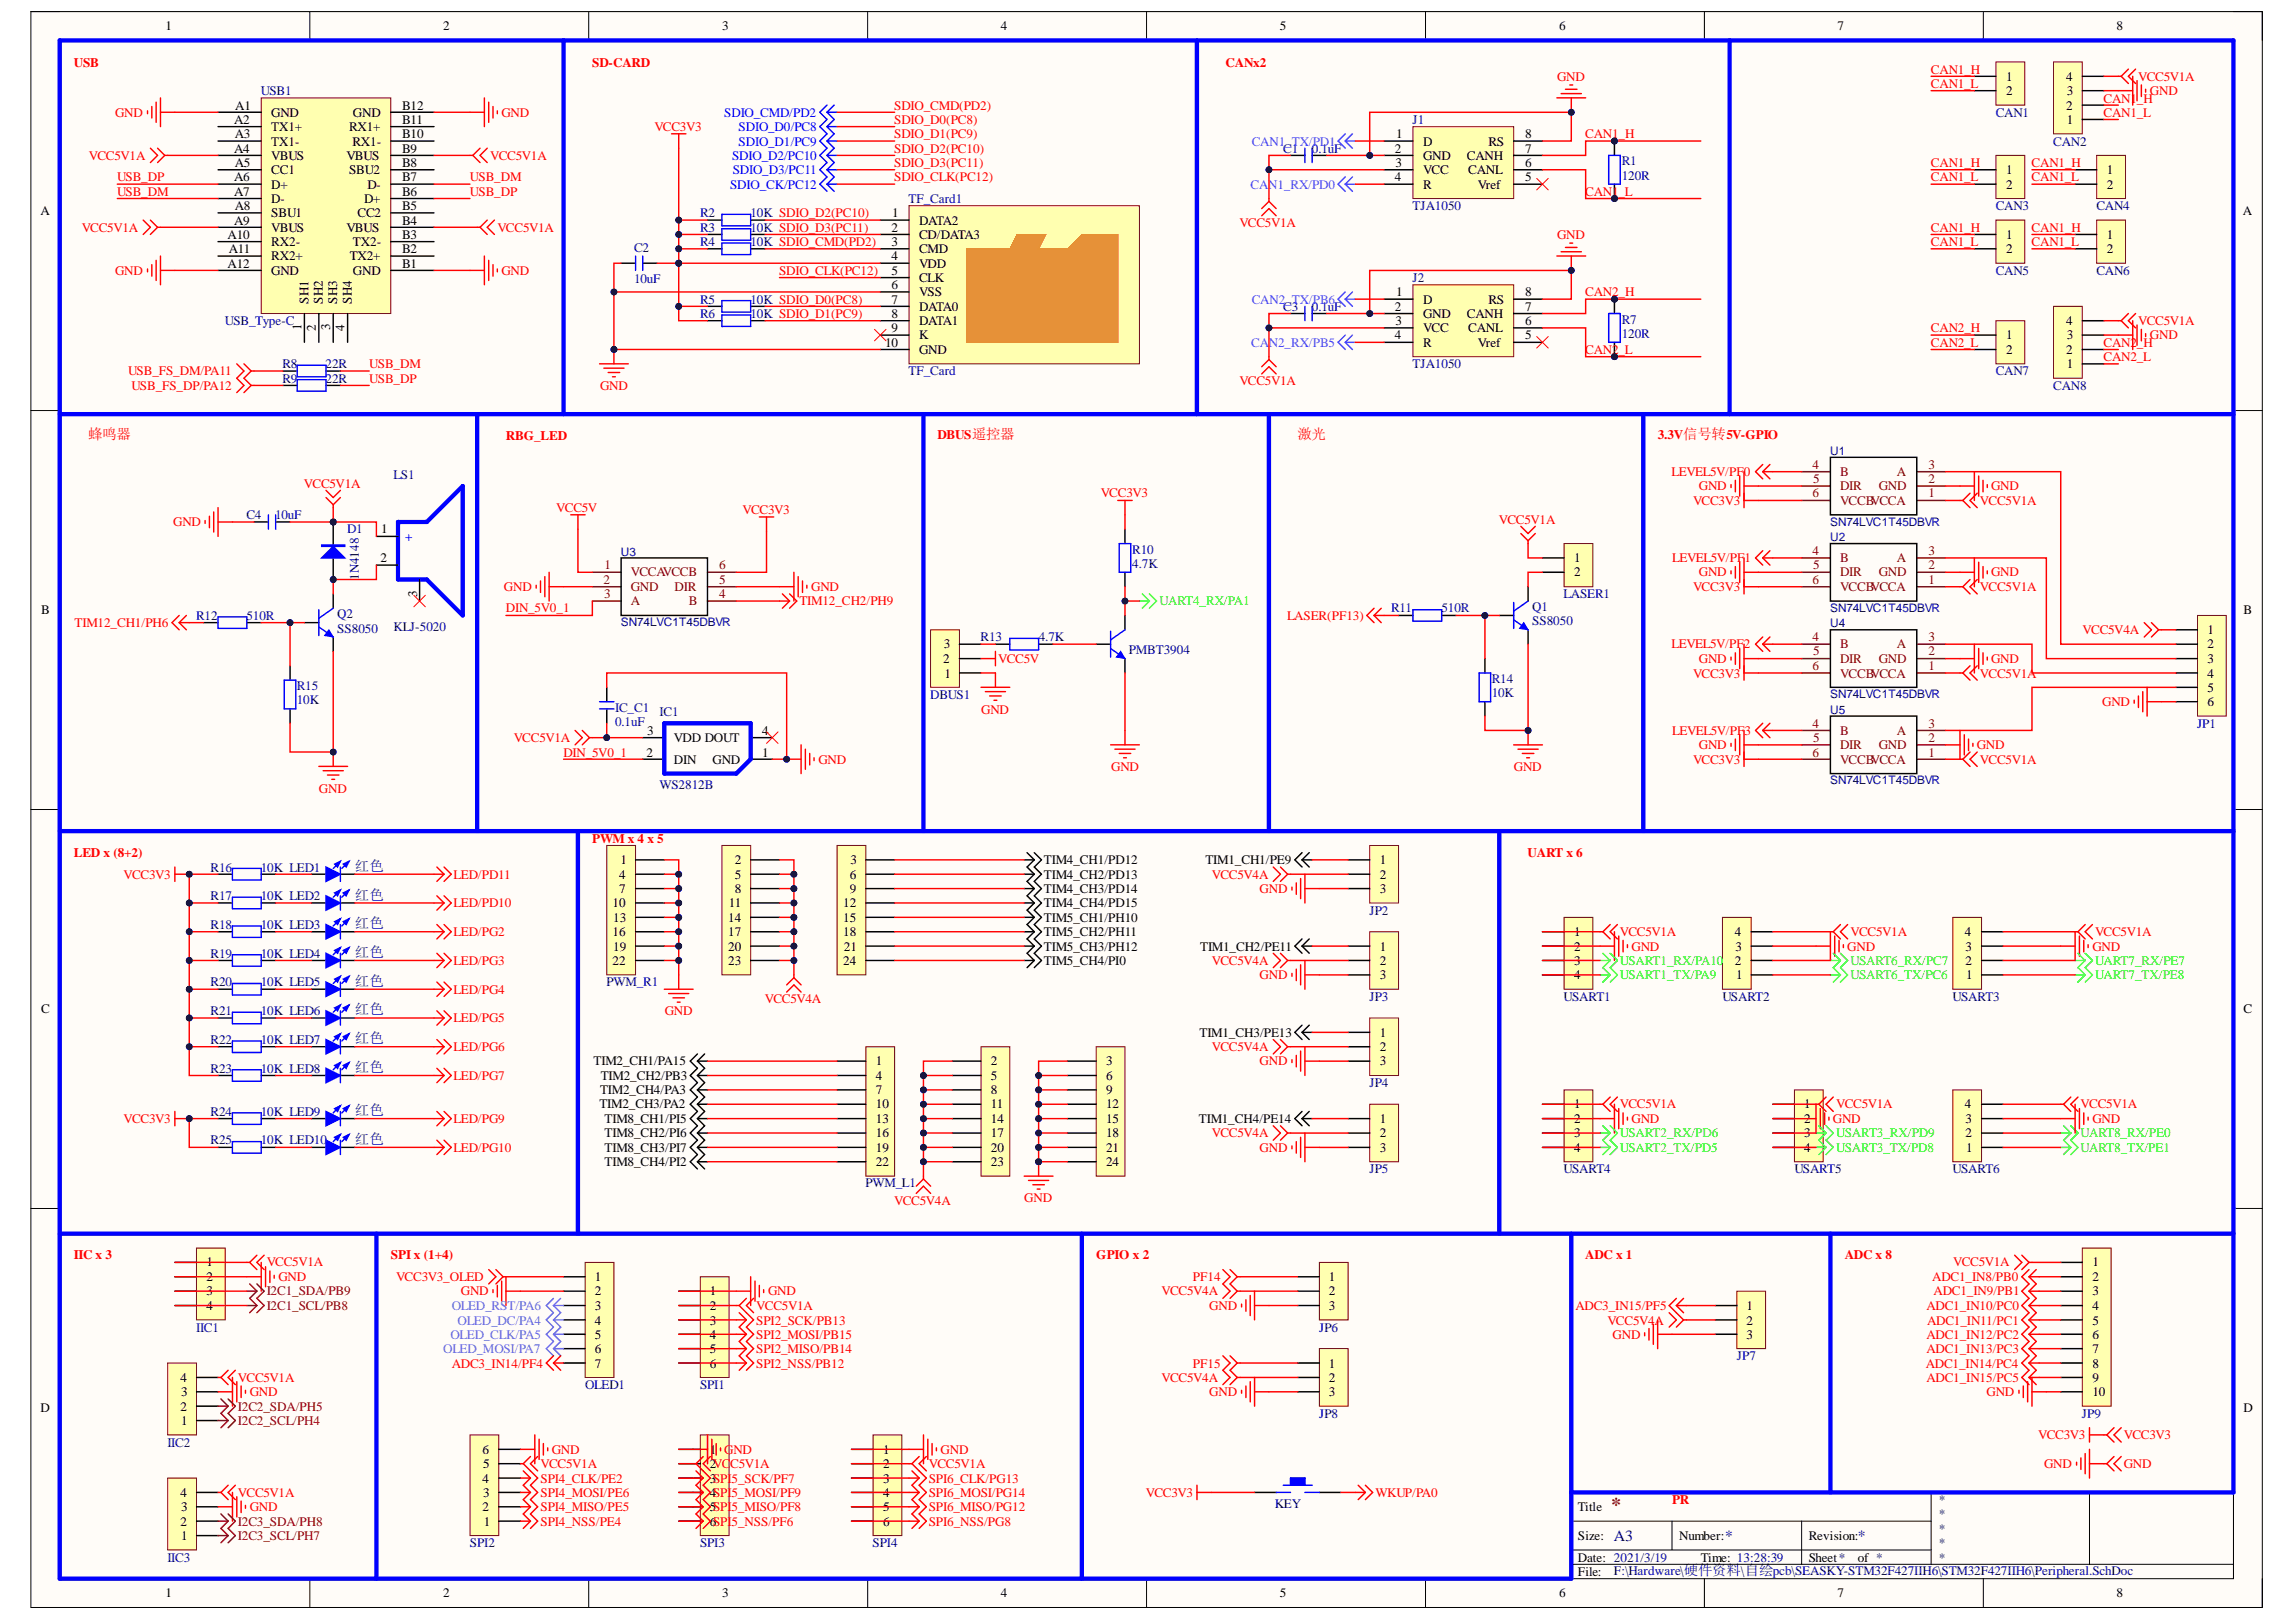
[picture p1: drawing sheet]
<svg xmlns="http://www.w3.org/2000/svg" width="297mm" height="210mm" viewBox="0 0 297 210" stroke-linecap="round" stroke-linejoin="round" font-family="sans-serif">
<defs><g id="words">
<text font-size="2.5" fill="#800000" x="208.5" y="195.6">*</text>
<g font-size="2" fill="#000080">
<text x="208.8" y="199.4">A3</text>
<text x="223.2" y="199.4">*</text>
<text x="240.3" y="199.4">*</text>
</g>
<g font-size="1.9" fill="#f00">
<text x="11.4" y="56.9">蜂鸣器</text>
<text x="167.9" y="56.9">激光</text>
</g>
<g font-size="1.9" fill="#000080">
<text x="45.9" y="112.7">红色</text>
<text x="45.9" y="116.4">红色</text>
<text x="45.9" y="120.1">红色</text>
<text x="45.9" y="123.9">红色</text>
<text x="45.9" y="127.6">红色</text>
<text x="45.9" y="131.3">红色</text>
<text x="45.9" y="135">红色</text>
<text x="45.9" y="138.7">红色</text>
<text x="45.9" y="144.3">红色</text>
<text x="45.9" y="148">红色</text>
</g>
<g font-size="1.7">
<text x="21.4" y="3.9">1</text>
<text x="57.3" y="3.9">2</text>
<text x="93.4" y="3.9">3</text>
<text x="129.5" y="3.9">4</text>
<text x="165.6" y="3.9">5</text>
<text x="201.7" y="3.9">6</text>
<text x="237.7" y="3.9">7</text>
<text x="273.8" y="3.9">8</text>
<text x="259.5" y="10.5">1</text>
<text x="267.3" y="10.5">4</text>
<text x="30.3" y="16.1">A2</text>
<text x="30.4" y="17.9">A3</text>
<text x="30.4" y="14.2">A1</text>
<text x="35.1" y="15.1">GND</text>
<text x="35.1" y="17">TX1+</text>
<text x="45.2" y="17">RX1+</text>
<text x="45.7" y="15.1">GND</text>
<text x="52" y="17.9">B10</text>
<text x="52" y="16.1">B11</text>
<text x="52" y="14.2">B12</text>
<text x="180.6" y="17.9">1</text>
<text x="197.3" y="17.9">8</text>
<text x="259.5" y="12.3">2</text>
<text x="267.3" y="14.2">2</text>
<text x="267.4" y="16.1">1</text>
<text x="267.4" y="12.3">3</text>
<text x="30.3" y="19.8">A4</text>
<text x="30.3" y="23.5">A6</text>
<text x="30.4" y="21.6">A5</text>
<text x="35.1" y="18.8">TX1-</text>
<text x="35.1" y="20.7">VBUS</text>
<text x="35.1" y="22.6">CC1</text>
<text x="44.8" y="20.7">VBUS</text>
<text x="45.2" y="22.6">SBU2</text>
<text x="45.6" y="18.8">RX1-</text>
<text x="52" y="23.5">B7</text>
<text x="52" y="21.6">B8</text>
<text x="52" y="19.8">B9</text>
<text x="180.5" y="19.8">2</text>
<text x="180.5" y="23.5">4</text>
<text x="180.6" y="21.6">3</text>
<text x="184.1" y="18.8">D</text>
<text x="184.1" y="20.7">GND</text>
<text x="184.1" y="22.6">VCC</text>
<text x="189.8" y="20.7">CANH</text>
<text x="189.9" y="22.6">CANL</text>
<text x="192.6" y="18.8">RS</text>
<text x="197.3" y="23.5">5</text>
<text x="197.3" y="21.6">6</text>
<text x="197.3" y="19.8">7</text>
<text x="259.5" y="22.6">1</text>
<text x="272.6" y="22.6">1</text>
<text x="5.2" y="27.9">A</text>
<text x="30.3" y="25.3">A7</text>
<text x="30.3" y="29.1">A9</text>
<text x="30.4" y="27.2">A8</text>
<text x="35.1" y="24.4">D+</text>
<text x="35.1" y="26.3">D-</text>
<text x="35.1" y="28.1">SBU1</text>
<text x="35.1" y="30">VBUS</text>
<text x="44.8" y="30">VBUS</text>
<text x="46.3" y="28.1">CC2</text>
<text x="47.1" y="26.3">D+</text>
<text x="47.5" y="24.4">D-</text>
<text x="52" y="29.1">B4</text>
<text x="52" y="27.2">B5</text>
<text x="52" y="25.3">B6</text>
<text x="115.4" y="30">2</text>
<text x="115.4" y="28.1">1</text>
<text x="118.9" y="29.1">DATA2</text>
<text x="184.1" y="24.4">R</text>
<text x="191.2" y="24.4">Vref</text>
<text x="259.5" y="24.4">2</text>
<text x="272.6" y="24.4">2</text>
<text x="290.2" y="27.9">A</text>
<text x="29.4" y="30.9">A10</text>
<text x="29.4" y="34.6">A12</text>
<text x="29.6" y="32.8">A11</text>
<text x="35.1" y="31.9">RX2-</text>
<text x="35.1" y="33.7">RX2+</text>
<text x="35.1" y="35.6">GND</text>
<text x="45.2" y="33.7">TX2+</text>
<text x="45.7" y="35.6">GND</text>
<text x="45.7" y="31.9">TX2-</text>
<text x="52" y="34.6">B1</text>
<text x="52" y="32.8">B2</text>
<text x="52" y="30.9">B3</text>
<text x="115.4" y="31.9">3</text>
<text x="115.4" y="33.7">4</text>
<text x="115.4" y="35.6">5</text>
<text x="118.9" y="30.9">CD/DATA3</text>
<text x="118.9" y="32.8">CMD</text>
<text x="118.9" y="34.6">VDD</text>
<text x="259.5" y="30.9">1</text>
<text x="259.5" y="32.8">2</text>
<text x="272.6" y="30.9">1</text>
<text x="272.6" y="32.8">2</text>
<text x="39.9" y="39.3" transform="rotate(-90 39.9 39.3)">SH1</text>
<text x="41.8" y="39.3" transform="rotate(-90 41.8 39.3)">SH2</text>
<text x="43.6" y="39.3" transform="rotate(-90 43.6 39.3)">SH3</text>
<text x="45.5" y="39.3" transform="rotate(-90 45.5 39.3)">SH4</text>
<text x="115.4" y="37.4">6</text>
<text x="115.4" y="39.3">7</text>
<text x="115.4" y="41.1">8</text>
<text x="118.9" y="36.5">CLK</text>
<text x="118.9" y="38.4">VSS</text>
<text x="118.9" y="40.2">DATA0</text>
<text x="180.5" y="40.2">2</text>
<text x="180.6" y="38.4">1</text>
<text x="184.1" y="39.3">D</text>
<text x="184.1" y="41.1">GND</text>
<text x="189.8" y="41.1">CANH</text>
<text x="192.6" y="39.3">RS</text>
<text x="197.3" y="40.2">7</text>
<text x="197.3" y="38.4">8</text>
<text x="39" y="42.7" transform="rotate(-90 39 42.7)">1</text>
<text x="40.8" y="42.8" transform="rotate(-90 40.8 42.8)">2</text>
<text x="42.7" y="42.7" transform="rotate(-90 42.7 42.7)">3</text>
<text x="44.6" y="42.8" transform="rotate(-90 44.6 42.8)">4</text>
<text x="114.5" y="44.9">10</text>
<text x="115.4" y="43">9</text>
<text x="118.9" y="42.1">DATA1</text>
<text x="118.9" y="43.9">K</text>
<text x="118.9" y="45.8">GND</text>
<text x="180.5" y="43.9">4</text>
<text x="180.6" y="42.1">3</text>
<text x="184.1" y="43">VCC</text>
<text x="184.1" y="44.9">R</text>
<text x="189.9" y="43">CANL</text>
<text x="191.2" y="44.9">Vref</text>
<text x="197.3" y="43.9">5</text>
<text x="197.3" y="42.1">6</text>
<text x="259.5" y="43.9">1</text>
<text x="259.5" y="45.8">2</text>
<text x="267.3" y="45.8">2</text>
<text x="267.3" y="42.1">4</text>
<text x="267.4" y="47.6">1</text>
<text x="267.4" y="43.9">3</text>
<text x="49.3" y="69">1</text>
<text x="49.2" y="72.7">2</text>
<text x="54" y="77.2" transform="rotate(-90 54 77.2)">3</text>
<text x="203.6" y="72.7">1</text>
<text x="203.6" y="74.6">2</text>
<text x="5.3" y="79.5">B</text>
<text x="122.1" y="83.9">3</text>
<text x="285.6" y="82">1</text>
<text x="285.6" y="83.9">2</text>
<text x="290.2" y="79.5">B</text>
<text x="122" y="85.7">2</text>
<text x="122.2" y="87.7">1</text>
<text x="285.6" y="85.7">3</text>
<text x="285.6" y="87.7">4</text>
<text x="285.6" y="89.6">5</text>
<text x="83.7" y="95.1">3</text>
<text x="98.6" y="95.1">4</text>
<text x="285.6" y="91.4">6</text>
<text x="83.6" y="97.9">2</text>
<text x="87.2" y="96.1">VDD DOUT</text>
<text x="87.2" y="98.8">DIN</text>
<text x="92.2" y="98.8">GND</text>
<text x="98.6" y="97.9">1</text>
<text x="80.1" y="113.7">4</text>
<text x="80.3" y="111.9">1</text>
<text x="95.1" y="111.9">2</text>
<text x="95.1" y="113.7">5</text>
<text x="109.9" y="113.7">6</text>
<text x="110" y="111.9">3</text>
<text x="135.1" y="111.9">TIM4_CH1/PD12</text>
<text x="135.1" y="113.7">TIM4_CH2/PD13</text>
<text x="155.9" y="111.9">TIM1_CH1/PE9</text>
<text x="178.5" y="111.9">1</text>
<text x="178.5" y="113.7">2</text>
<text x="79.2" y="117.4">10</text>
<text x="79.3" y="119.3">13</text>
<text x="80.1" y="115.6">7</text>
<text x="94.2" y="119.3">14</text>
<text x="94.3" y="117.4">11</text>
<text x="95.1" y="115.6">8</text>
<text x="109.1" y="117.4">12</text>
<text x="109.1" y="119.3">15</text>
<text x="109.9" y="115.6">9</text>
<text x="135.1" y="119.3">TIM5_CH1/PH10</text>
<text x="135.1" y="115.6">TIM4_CH3/PD14</text>
<text x="135.1" y="117.4">TIM4_CH4/PD15</text>
<text x="178.5" y="115.6">3</text>
<text x="79.2" y="121.1">16</text>
<text x="79.2" y="124.9">22</text>
<text x="79.3" y="123">19</text>
<text x="94.2" y="121.1">17</text>
<text x="94.2" y="123">20</text>
<text x="94.2" y="124.9">23</text>
<text x="109.1" y="121.1">18</text>
<text x="109.1" y="124.9">24</text>
<text x="109.2" y="123">21</text>
<text x="135.1" y="121.1">TIM5_CH2/PH11</text>
<text x="135.1" y="123">TIM5_CH3/PH12</text>
<text x="135.1" y="124.9">TIM5_CH4/PI0</text>
<text x="155.3" y="123">TIM1_CH2/PE11</text>
<text x="178.5" y="123">1</text>
<text x="178.5" y="124.9">2</text>
<text x="203.6" y="121.1">1</text>
<text x="203.6" y="123">2</text>
<text x="203.6" y="124.9">3</text>
<text x="224.4" y="124.9">2</text>
<text x="224.4" y="121.1">4</text>
<text x="224.5" y="123">3</text>
<text x="254.2" y="121.1">4</text>
<text x="254.3" y="124.9">2</text>
<text x="254.3" y="123">3</text>
<text x="5.3" y="131.1">C</text>
<text x="178.5" y="126.7">3</text>
<text x="203.6" y="126.7">4</text>
<text x="224.6" y="126.7">1</text>
<text x="254.4" y="126.7">1</text>
<text x="290.2" y="131.1">C</text>
<text x="76.8" y="137.9">TIM2_CH1/PA15</text>
<text x="113.3" y="137.9">1</text>
<text x="128.2" y="137.9">2</text>
<text x="143.1" y="137.9">3</text>
<text x="155.2" y="134.2">TIM1_CH3/PE13</text>
<text x="178.5" y="134.2">1</text>
<text x="178.5" y="136">2</text>
<text x="178.5" y="137.9">3</text>
<text x="77.5" y="143.4">TIM2_CH3/PA2</text>
<text x="77.6" y="141.6">TIM2_CH4/PA3</text>
<text x="77.7" y="139.7">TIM2_CH2/PB3</text>
<text x="113.3" y="139.7">4</text>
<text x="113.3" y="141.6">7</text>
<text x="113.3" y="143.4">10</text>
<text x="128.2" y="139.7">5</text>
<text x="128.2" y="141.6">8</text>
<text x="128.2" y="143.4">11</text>
<text x="143.1" y="139.7">6</text>
<text x="143.1" y="141.6">9</text>
<text x="143.1" y="143.4">12</text>
<text x="203.6" y="143.4">1</text>
<text x="233.4" y="143.4">1</text>
<text x="254.2" y="143.4">4</text>
<text x="78.2" y="145.3">TIM8_CH1/PI5</text>
<text x="78.2" y="147.2">TIM8_CH2/PI6</text>
<text x="78.2" y="149">TIM8_CH3/PI7</text>
<text x="113.3" y="145.3">13</text>
<text x="113.3" y="147.2">16</text>
<text x="113.3" y="149">19</text>
<text x="128.2" y="145.3">14</text>
<text x="128.2" y="147.2">17</text>
<text x="128.2" y="149">20</text>
<text x="143.1" y="145.3">15</text>
<text x="143.1" y="147.2">18</text>
<text x="143.1" y="149">21</text>
<text x="155.1" y="145.3">TIM1_CH4/PE14</text>
<text x="178.5" y="145.3">1</text>
<text x="178.5" y="147.2">2</text>
<text x="178.5" y="149">3</text>
<text x="203.6" y="145.3">2</text>
<text x="203.6" y="147.2">3</text>
<text x="203.6" y="149">4</text>
<text x="233.4" y="145.3">2</text>
<text x="233.4" y="147.2">3</text>
<text x="233.4" y="149">4</text>
<text x="254.3" y="147.2">2</text>
<text x="254.3" y="145.3">3</text>
<text x="254.4" y="149">1</text>
<text x="78.2" y="150.9">TIM8_CH4/PI2</text>
<text x="113.3" y="150.9">22</text>
<text x="128.2" y="150.9">23</text>
<text x="143.1" y="150.9">24</text>
<text x="26.7" y="163.9">1</text>
<text x="26.7" y="165.8">2</text>
<text x="26.7" y="167.6">3</text>
<text x="77" y="165.8">1</text>
<text x="77" y="167.6">2</text>
<text x="91.8" y="167.6">1</text>
<text x="171.9" y="165.8">1</text>
<text x="171.9" y="167.6">2</text>
<text x="270.7" y="163.9">1</text>
<text x="270.7" y="165.8">2</text>
<text x="270.7" y="167.6">3</text>
<text x="26.7" y="169.5">4</text>
<text x="77" y="169.5">3</text>
<text x="77" y="171.4">4</text>
<text x="77" y="173.3">5</text>
<text x="91.8" y="169.5">2</text>
<text x="91.8" y="171.4">3</text>
<text x="91.8" y="173.3">4</text>
<text x="171.9" y="169.5">3</text>
<text x="226" y="169.5">1</text>
<text x="226" y="171.4">2</text>
<text x="226" y="173.3">3</text>
<text x="270.7" y="169.5">4</text>
<text x="270.7" y="171.4">5</text>
<text x="270.7" y="173.3">6</text>
<text x="23.3" y="178.8">4</text>
<text x="77" y="175.1">6</text>
<text x="77" y="177">7</text>
<text x="91.8" y="175.1">5</text>
<text x="91.8" y="177">6</text>
<text x="171.9" y="177">1</text>
<text x="171.9" y="178.8">2</text>
<text x="270.7" y="175.1">7</text>
<text x="270.7" y="177">8</text>
<text x="270.7" y="178.8">9</text>
<text x="5.2" y="182.7">D</text>
<text x="23.3" y="182.6">2</text>
<text x="23.4" y="184.4">1</text>
<text x="23.4" y="180.7">3</text>
<text x="171.9" y="180.7">3</text>
<text x="270.7" y="180.7">10</text>
<text x="290.2" y="182.7">D</text>
<text x="62.4" y="191.9">4</text>
<text x="62.4" y="188.1">6</text>
<text x="62.5" y="190">5</text>
<text x="91.8" y="188.1">1 GND</text>
<text x="91.8" y="190">2VC</text>
<text x="91.8" y="191.9">3SPI</text>
<text x="114.3" y="188.1">1</text>
<text x="114.3" y="190">2</text>
<text x="114.3" y="191.9">3</text>
<text x="23.3" y="197.4">2</text>
<text x="23.3" y="193.7">4</text>
<text x="23.4" y="195.6">3</text>
<text x="62.4" y="195.6">2</text>
<text x="62.5" y="193.7">3</text>
<text x="62.6" y="197.4">1</text>
<text x="91.8" y="193.7">4SPI</text>
<text x="91.8" y="195.6">5SPI</text>
<text x="91.8" y="197.4">6SPI</text>
<text x="114.3" y="193.7">4</text>
<text x="114.3" y="195.6">5</text>
<text x="114.3" y="197.4">6</text>
<text x="204.1" y="195.6">Title</text>
<text x="23.4" y="199.3">1</text>
<text x="204.1" y="199.3">Size:</text>
<text x="204.1" y="202.1">Date: 2021/3/19</text>
<text x="204.1" y="203.9">File:</text>
<text x="217.3" y="199.3">Number:</text>
<text x="220" y="202.1">Time: 13:28:39</text>
<text x="234" y="199.3">Revision:</text>
<text x="234" y="202.1">Sheet*</text>
<text x="240.3" y="202.1">of *</text>
<text x="21.4" y="206.7">1</text>
<text x="57.3" y="206.7">2</text>
<text x="93.4" y="206.7">3</text>
<text x="129.5" y="206.7">4</text>
<text x="165.6" y="206.7">5</text>
<text x="201.7" y="206.7">6</text>
<text x="237.7" y="206.7">7</text>
<text x="273.8" y="206.7">8</text>
</g>
<g font-size="1.7" fill="#f00">
<text x="9.6" y="8.6">USB</text>
<text x="76.6" y="8.6">SD-CARD</text>
<text x="158.6" y="8.6">CANx2</text>
<text x="201.4" y="10.5">GND</text>
<text x="249.8" y="9.5">CAN1_H</text>
<text x="249.8" y="11.4">CAN1_L</text>
<text x="276.6" y="10.5">VCC5V1A</text>
<text x="14.9" y="15.1">GND</text>
<text x="64.9" y="15.1">GND</text>
<text x="84.7" y="17">VCC3V3</text>
<text x="115.7" y="16.1">SDIO_D0(PC8)</text>
<text x="115.7" y="17.9">SDIO_D1(PC9)</text>
<text x="115.7" y="14.2">SDIO_CMD(PD2)</text>
<text x="205.1" y="17.9">CAN1_H</text>
<text x="272.1" y="13.3">CAN1_H</text>
<text x="272.1" y="15.1">CAN1_L</text>
<text x="278.1" y="12.3">GND</text>
<text x="11.5" y="20.7">VCC5V1A</text>
<text x="15.1" y="23.5">USB_DP</text>
<text x="60.8" y="23.5">USB_DM</text>
<text x="63.4" y="20.7">VCC5V1A</text>
<text x="115.7" y="19.8">SDIO_D2(PC10)</text>
<text x="115.7" y="21.6">SDIO_D3(PC11)</text>
<text x="115.7" y="23.5">SDIO_CLK(PC12)</text>
<text x="249.8" y="21.6">CAN1_H</text>
<text x="249.8" y="23.5">CAN1_L</text>
<text x="262.8" y="21.6">CAN1_H</text>
<text x="262.8" y="23.5">CAN1_L</text>
<text x="10.6" y="30">VCC5V1A</text>
<text x="15.1" y="25.3">USB_DM</text>
<text x="60.8" y="25.3">USB_DP</text>
<text x="64.4" y="30">VCC5V1A</text>
<text x="160.3" y="29.4">VCC5V1A</text>
<text x="205.1" y="25.3">CAN1_L</text>
<text x="249.8" y="30">CAN1_H</text>
<text x="262.8" y="30">CAN1_H</text>
<text x="14.9" y="35.6">GND</text>
<text x="64.9" y="35.6">GND</text>
<text x="100.8" y="35.6">SDIO_CLK(PC12)</text>
<text x="201.4" y="30.9">GND</text>
<text x="249.8" y="31.9">CAN1_L</text>
<text x="262.8" y="31.9">CAN1_L</text>
<text x="205.1" y="38.4">CAN2_H</text>
<text x="47.8" y="47.6">USB_DM</text>
<text x="205.1" y="45.8">CAN2_L</text>
<text x="249.8" y="43">CAN2_H</text>
<text x="249.8" y="44.9">CAN2_L</text>
<text x="272.1" y="44.9">CAN2_H</text>
<text x="272.1" y="46.7">CAN2_L</text>
<text x="276.6" y="42.1">VCC5V1A</text>
<text x="278.1" y="43.9">GND</text>
<text x="16.6" y="48.6">USB_FS_DM/PA11</text>
<text x="17" y="50.4">USB_FS_DP/PA12</text>
<text x="47.8" y="49.5">USB_DP</text>
<text x="77.6" y="50.4">GND</text>
<text x="160.3" y="49.8">VCC5V1A</text>
<text x="65.5" y="56.9">RBG_LED</text>
<text x="121.3" y="56.9">DBUS遥控器</text>
<text x="214.5" y="56.9">3.3V信号转5V-GPIO</text>
<text x="39.3" y="63.1">VCC5V1A</text>
<text x="142.4" y="64.4">VCC3V3</text>
<text x="216.2" y="61.6">LEVEL5V/PF0</text>
<text x="219" y="65.3">VCC3V3</text>
<text x="219.8" y="63.4">GND</text>
<text x="256.2" y="65.3">VCC5V1A</text>
<text x="257.6" y="63.4">GND</text>
<text x="22.4" y="68.1">GND</text>
<text x="72" y="66.2">VCC5V</text>
<text x="96.1" y="66.6">VCC3V3</text>
<text x="193.9" y="67.8">VCC5V1A</text>
<text x="65.2" y="76.5">GND</text>
<text x="104.9" y="76.5">GND</text>
<text x="216.3" y="72.7">LEVEL5V/PF1</text>
<text x="219" y="76.5">VCC3V3</text>
<text x="219.8" y="74.6">GND</text>
<text x="256.2" y="76.5">VCC5V1A</text>
<text x="257.6" y="74.6">GND</text>
<text x="9.6" y="81.1">TIM12_CH1/PH6</text>
<text x="65.5" y="79.2">DIN_5V0_1</text>
<text x="103.4" y="78.3">TIM12_CH2/PH9</text>
<text x="166.5" y="80.2">LASER(PF13)</text>
<text x="216.2" y="83.9">LEVEL5V/PF2</text>
<text x="269.4" y="82">VCC5V4A</text>
<text x="129.1" y="85.7">VCC5V</text>
<text x="219" y="87.7">VCC3V3</text>
<text x="219.8" y="85.7">GND</text>
<text x="256.2" y="87.7">VCC5V1A</text>
<text x="257.6" y="85.7">GND</text>
<text x="126.9" y="92.3">GND</text>
<text x="216.3" y="95.1">LEVEL5V/PF3</text>
<text x="272" y="91.4">GND</text>
<text x="66.5" y="96.1">VCC5V1A</text>
<text x="72.9" y="97.9">DIN_5V0_1</text>
<text x="105.9" y="98.8">GND</text>
<text x="143.8" y="99.8">GND</text>
<text x="195.9" y="99.8">GND</text>
<text x="219" y="98.8">VCC3V3</text>
<text x="219.8" y="97">GND</text>
<text x="255.7" y="97">GND</text>
<text x="256.2" y="98.8">VCC5V1A</text>
<text x="41.3" y="102.6">GND</text>
<text x="9.6" y="110.9">LED x (8+2)</text>
<text x="16" y="113.7">VCC3V3</text>
<text x="58.7" y="113.7">LED/PD11</text>
<text x="76.6" y="109.1">PWM x 4 x 5</text>
<text x="156.8" y="113.7">VCC5V4A</text>
<text x="197.6" y="110.9">UART x 6</text>
<text x="58.7" y="117.4">LED/PD10</text>
<text x="163" y="115.6">GND</text>
<text x="58.7" y="121.1">LED/PG2</text>
<text x="58.7" y="124.9">LED/PG3</text>
<text x="156.8" y="124.9">VCC5V4A</text>
<text x="209.6" y="121.1">VCC5V1A</text>
<text x="211.1" y="123">GND</text>
<text x="239" y="123">GND</text>
<text x="239.4" y="121.1">VCC5V1A</text>
<text x="270.7" y="123">GND</text>
<text x="271" y="121.1">VCC5V1A</text>
<text x="58.7" y="128.6">LED/PG4</text>
<text x="86" y="131.4">GND</text>
<text x="98.9" y="129.8">VCC5V4A</text>
<text x="163" y="126.7">GND</text>
<text x="58.7" y="132.3">LED/PG5</text>
<text x="58.7" y="136">LED/PG6</text>
<text x="156.8" y="136">VCC5V4A</text>
<text x="163" y="137.9">GND</text>
<text x="58.7" y="139.7">LED/PG7</text>
<text x="209.6" y="143.4">VCC5V1A</text>
<text x="237.6" y="143.4">VCC5V1A</text>
<text x="269.2" y="143.4">VCC5V1A</text>
<text x="16" y="145.3">VCC3V3</text>
<text x="58.7" y="145.3">LED/PG9</text>
<text x="58.7" y="149">LED/PG10</text>
<text x="156.8" y="147.2">VCC5V4A</text>
<text x="163" y="149">GND</text>
<text x="211.1" y="145.3">GND</text>
<text x="237.1" y="145.3">GND</text>
<text x="270.7" y="145.3">GND</text>
<text x="115.7" y="156">VCC5V4A</text>
<text x="132.5" y="155.5">GND</text>
<text x="9.6" y="163">IIC x 3</text>
<text x="34.5" y="163.9">VCC5V1A</text>
<text x="36" y="165.8">GND</text>
<text x="50.6" y="163">SPI x (1+4)</text>
<text x="51.2" y="165.8">VCC3V3_OLED</text>
<text x="59.6" y="167.6">GND</text>
<text x="99.4" y="167.6">GND</text>
<text x="141.8" y="163">GPIO x 2</text>
<text x="150.3" y="167.6">VCC5V4A</text>
<text x="154.3" y="165.8">PF14</text>
<text x="205.1" y="163">ADC x 1</text>
<text x="238.7" y="163">ADC x 8</text>
<text x="250" y="165.8">ADC1_IN8/PB0</text>
<text x="250.2" y="167.6">ADC1_IN9/PB1</text>
<text x="252.7" y="163.9">VCC5V1A</text>
<text x="97.8" y="171.4">SPI2_SCK/PB13</text>
<text x="97.8" y="173.3">SPI2_MOSI/PB15</text>
<text x="97.8" y="169.5">VCC5V1A</text>
<text x="156.5" y="169.5">GND</text>
<text x="203.8" y="169.5">ADC3_IN15/PF5</text>
<text x="208" y="171.4">VCC5V4A</text>
<text x="208.6" y="173.3">GND</text>
<text x="249.2" y="169.5">ADC1_IN10/PC0</text>
<text x="249.2" y="173.3">ADC1_IN12/PC2</text>
<text x="249.3" y="171.4">ADC1_IN11/PC1</text>
<text x="30.8" y="178.8">VCC5V1A</text>
<text x="58.4" y="177">ADC3_IN14/PF4</text>
<text x="97.8" y="177">SPI2_NSS/PB12</text>
<text x="97.8" y="175.1">SPI2_MISO/PB14</text>
<text x="150.3" y="178.8">VCC5V4A</text>
<text x="154.3" y="177">PF15</text>
<text x="249.1" y="177">ADC1_IN14/PC4</text>
<text x="249.2" y="175.1">ADC1_IN13/PC3</text>
<text x="249.2" y="178.8">ADC1_IN15/PC5</text>
<text x="32.3" y="180.7">GND</text>
<text x="156.5" y="180.7">GND</text>
<text x="257" y="180.7">GND</text>
<text x="69.9" y="191.9">SPI4_CLK/PE2</text>
<text x="69.9" y="190">VCC5V1A</text>
<text x="71.4" y="188.1">GND</text>
<text x="94.5" y="190">C5V1A</text>
<text x="94.6" y="191.9">5_SCK/PF7</text>
<text x="120.2" y="191.9">SPI6_CLK/PG13</text>
<text x="120.2" y="190">VCC5V1A</text>
<text x="121.7" y="188.1">GND</text>
<text x="263.7" y="186.3">VCC3V3</text>
<text x="264.4" y="190">GND</text>
<text x="274.8" y="190">GND</text>
<text x="274.8" y="186.3">VCC3V3</text>
<text x="30.8" y="193.7">VCC5V1A</text>
<text x="32.3" y="195.6">GND</text>
<text x="69.9" y="197.4">SPI4_NSS/PE4</text>
<text x="69.9" y="193.7">SPI4_MOSI/PE6</text>
<text x="69.9" y="195.6">SPI4_MISO/PE5</text>
<text x="94.6" y="197.4">5_NSS/PF6</text>
<text x="94.6" y="195.6">5_MISO/PF8</text>
<text x="94.6" y="193.7">5_MOSI/PF9</text>
<text x="120.2" y="193.7">SPI6_MOSI/PG14</text>
<text x="120.2" y="195.6">SPI6_MISO/PG12</text>
<text x="120.2" y="197.4">SPI6_NSS/PG8</text>
<text x="148.2" y="193.7">VCC3V3</text>
<text x="177.9" y="193.7">WKUP/PA0</text>
<text x="216.3" y="194.6">PR</text>
</g>
<g font-size="1.7" fill="#000080">
<text x="33.7" y="12.3">USB1</text>
<text x="182.8" y="16.1">J1</text>
<text x="258.2" y="15.1">CAN1</text>
<text x="166" y="19.8">C1</text>
<text x="169.7" y="19.8">0.1uF</text>
<text x="209.8" y="21.4">R1</text>
<text x="209.8" y="23.3">120R</text>
<text x="265.6" y="18.8">CAN2</text>
<text x="90.6" y="28.1">R2</text>
<text x="90.6" y="30">R3</text>
<text x="97.1" y="28.1">10K SDIO_D2(PC10)</text>
<text x="97.1" y="30">10K SDIO_D3(PC11)</text>
<text x="117.5" y="26.3">TF_Card1</text>
<text x="182.8" y="27.2">TJA1050</text>
<text x="258.2" y="27.2">CAN3</text>
<text x="271.2" y="27.2">CAN4</text>
<text x="82" y="32.6">C2</text>
<text x="90.6" y="31.9">R4</text>
<text x="97.1" y="31.9">10K SDIO_CMD(PD2)</text>
<text x="258.2" y="35.6">CAN5</text>
<text x="271.2" y="35.6">CAN6</text>
<text x="82" y="36.7">10uF</text>
<text x="90.6" y="39.3">R5</text>
<text x="90.6" y="41.1">R6</text>
<text x="97.1" y="39.3">10K SDIO_D0(PC8)</text>
<text x="97.1" y="41.1">10K SDIO_D1(PC9)</text>
<text x="166" y="40.2">C3</text>
<text x="169.7" y="40.2">0.1uF</text>
<text x="182.8" y="36.5">J2</text>
<text x="209.8" y="41.9">R7</text>
<text x="29.1" y="42.1">USB_Type-C</text>
<text x="36.5" y="47.6">R8</text>
<text x="42.1" y="47.6">22R</text>
<text x="182.8" y="47.6">TJA1050</text>
<text x="209.8" y="43.8">120R</text>
<text x="36.5" y="49.5">R9</text>
<text x="42.1" y="49.5">22R</text>
<text x="117.5" y="48.6">TF_Card</text>
<text x="258.2" y="48.6">CAN7</text>
<text x="265.6" y="50.4">CAN8</text>
<text x="50.9" y="62">LS1</text>
<text x="31.9" y="67.2">C4</text>
<text x="35.6" y="67.2">10uF</text>
<text x="44.9" y="69">D1</text>
<text x="146.5" y="71.6">R10</text>
<text x="46.4" y="75" transform="rotate(-90 46.4 75)">1N4148</text>
<text x="146.5" y="73.5">4.7K</text>
<text x="202.3" y="77.4">LASER1</text>
<text x="25.4" y="80.2">R12</text>
<text x="31.9" y="80.2">510R</text>
<text x="43.6" y="80">Q2</text>
<text x="43.6" y="81.9">SS8050</text>
<text x="50.9" y="81.7">KLJ-5020</text>
<text x="126.9" y="83">R13</text>
<text x="134.4" y="83">4.7K</text>
<text x="180" y="79.2">R11</text>
<text x="186.5" y="79.2">510R</text>
<text x="198.2" y="79.1">Q1</text>
<text x="198.2" y="80.9">SS8050</text>
<text x="38.4" y="89.3">R15</text>
<text x="146" y="84.7">PMBT3904</text>
<text x="193" y="88.4">R14</text>
<text x="38.4" y="91.2">10K</text>
<text x="79.6" y="92.1">IC_C1</text>
<text x="79.6" y="93.9">0.1uF</text>
<text x="85.3" y="92.7">IC1</text>
<text x="120.3" y="90.5">DBUS1</text>
<text x="193" y="90.2">10K</text>
<text x="284.2" y="94.2">JP1</text>
<text x="85.3" y="102.1">WS2812B</text>
<text x="27.2" y="112.8">R16</text>
<text x="33.7" y="112.8">10K LED1</text>
<text x="27.2" y="116.5">R17</text>
<text x="33.7" y="116.5">10K LED2</text>
<text x="177.2" y="118.4">JP2</text>
<text x="27.2" y="120.2">R18</text>
<text x="27.2" y="123.9">R19</text>
<text x="33.7" y="120.2">10K LED3</text>
<text x="33.7" y="123.9">10K LED4</text>
<text x="27.2" y="127.7">R20</text>
<text x="27.2" y="131.4">R21</text>
<text x="33.7" y="127.7">10K LED5</text>
<text x="33.7" y="131.4">10K LED6</text>
<text x="78.5" y="127.7">PWM_R1</text>
<text x="177.2" y="129.5">JP3</text>
<text x="202.3" y="129.5">USART1</text>
<text x="222.8" y="129.5">USART2</text>
<text x="252.6" y="129.5">USART3</text>
<text x="27.2" y="135.1">R22</text>
<text x="33.7" y="135.1">10K LED7</text>
<text x="27.2" y="138.8">R23</text>
<text x="33.7" y="138.8">10K LED8</text>
<text x="177.2" y="140.7">JP4</text>
<text x="27.2" y="144.4">R24</text>
<text x="27.2" y="148.1">R25</text>
<text x="33.7" y="144.4">10K LED9</text>
<text x="33.7" y="148.1">10K LED10</text>
<text x="112" y="153.7">PWM_L1</text>
<text x="177.2" y="151.8">JP5</text>
<text x="202.3" y="151.8">USART4</text>
<text x="232.1" y="151.8">USART5</text>
<text x="252.6" y="151.8">USART6</text>
<text x="25.4" y="172.3">IIC1</text>
<text x="170.7" y="172.3">JP6</text>
<text x="75.7" y="179.8">OLED1</text>
<text x="90.6" y="179.8">SPI1</text>
<text x="224.7" y="176.1">JP7</text>
<text x="170.7" y="183.5">JP8</text>
<text x="269.3" y="183.5">JP9</text>
<text x="21.6" y="187.2">IIC2</text>
<text x="164.9" y="195.2">KEY</text>
<text x="250.7" y="194.6">*</text>
<text x="250.7" y="196.5">*</text>
<text x="21.6" y="202.1">IIC3</text>
<text x="60.8" y="200.2">SPI2</text>
<text x="90.6" y="200.2">SPI3</text>
<text x="112.9" y="200.2">SPI4</text>
<text x="208.8" y="203.9">F:\Hardware\硬件资料\自绘pcb\SEASKY-STM32F427IIH6\STM32F427IIH6\Peripheral.SchDoc</text>
<text x="250.7" y="198.4">*</text>
<text x="250.7" y="200.2">*</text>
<text x="250.7" y="202.1">*</text>
</g>
<g font-size="1.7" fill="#00f">
<text x="93.7" y="15.1">SDIO_CMD/PD2</text>
<text x="95.6" y="17">SDIO_D0/PC8</text>
<text x="94.7" y="20.7">SDIO_D2/PC10</text>
<text x="94.8" y="22.6">SDIO_D3/PC11</text>
<text x="95.6" y="18.8">SDIO_D1/PC9</text>
<text x="94.5" y="24.4">SDIO_CK/PC12</text>
<text x="52.4" y="70">+</text>
</g>
<g font-size="1.7" fill="#90f">
<text x="161.9" y="18.8">CAN1_TX/PD1</text>
<text x="161.8" y="24.4">CAN1_RX/PD0</text>
<text x="161.9" y="39.3">CAN2_TX/PB6</text>
<text x="161.9" y="44.9">CAN2_RX/PB5</text>
</g>
<g font-size="1.7" fill="#800">
<text x="234.5" y="60.7">4</text>
<text x="234.5" y="64.4">6</text>
<text x="234.6" y="62.5">5</text>
<text x="238.1" y="61.6">B</text>
<text x="238.1" y="63.4">DIR</text>
<text x="238.1" y="65.3">VCCBVCCA</text>
<text x="243" y="63.4">GND</text>
<text x="245.4" y="61.6">A</text>
<text x="249.5" y="64.4">1</text>
<text x="249.5" y="62.5">2</text>
<text x="249.5" y="60.7">3</text>
<text x="234.5" y="71.8">4</text>
<text x="249.5" y="71.8">3</text>
<text x="78.1" y="75.5">2</text>
<text x="78.1" y="77.4">3</text>
<text x="78.2" y="73.7">1</text>
<text x="81.6" y="74.6">VCCAVCCB</text>
<text x="81.6" y="76.5">GND</text>
<text x="87.3" y="76.5">DIR</text>
<text x="93" y="77.4">4</text>
<text x="93" y="75.5">5</text>
<text x="93" y="73.7">6</text>
<text x="234.5" y="75.5">6</text>
<text x="234.6" y="73.7">5</text>
<text x="238.1" y="72.7">B</text>
<text x="238.1" y="74.6">DIR</text>
<text x="238.1" y="76.5">VCCBVCCA</text>
<text x="243" y="74.6">GND</text>
<text x="245.4" y="72.7">A</text>
<text x="249.5" y="75.5">1</text>
<text x="249.5" y="73.7">2</text>
<text x="81.6" y="78.3">A</text>
<text x="89.1" y="78.3">B</text>
<text x="234.5" y="83">4</text>
<text x="238.1" y="83.9">B</text>
<text x="245.4" y="83.9">A</text>
<text x="249.5" y="83">3</text>
<text x="234.5" y="86.7">6</text>
<text x="234.6" y="84.8">5</text>
<text x="238.1" y="85.7">DIR</text>
<text x="238.1" y="87.7">VCCBVCCA</text>
<text x="243" y="85.7">GND</text>
<text x="249.5" y="86.7">1</text>
<text x="249.5" y="84.8">2</text>
<text x="234.5" y="94.2">4</text>
<text x="238.1" y="95.1">B</text>
<text x="245.4" y="95.1">A</text>
<text x="249.5" y="94.2">3</text>
<text x="234.5" y="97.9">6</text>
<text x="234.6" y="96.1">5</text>
<text x="238.1" y="97">DIR</text>
<text x="238.1" y="98.8">VCCBVCCA</text>
<text x="243" y="97">GND</text>
<text x="249.5" y="97.9">1</text>
<text x="249.5" y="96.1">2</text>
</g>
<g font-size="1.7" fill="#0f0">
<text x="150" y="78.3">UART4_RX/PA1</text>
<text x="209.6" y="124.9">USART1_RX/PA10</text>
<text x="239.4" y="124.9">USART6_RX/PC7</text>
<text x="271" y="124.9">UART7_RX/PE7</text>
<text x="209.6" y="126.7">USART1_TX/PA9</text>
<text x="239.4" y="126.7">USART6_TX/PC6</text>
<text x="271" y="126.7">UART7_TX/PE8</text>
<text x="209.6" y="147.2">USART2_RX/PD6</text>
<text x="209.6" y="149">USART2_TX/PD5</text>
<text x="237.6" y="149">USART3_TX/PD8</text>
<text x="237.6" y="147.2">USART3_RX/PD9</text>
<text x="269.2" y="147.2">UART8_RX/PE0</text>
<text x="269.2" y="149">UART8_TX/PE1</text>
</g>
<g font-size="1.7" fill="#980000">
<text x="34.5" y="167.6">I2C1_SDA/PB9</text>
<text x="34.5" y="169.5">I2C1_SCL/PB8</text>
<text x="30.8" y="184.4">I2C2_SCL/PH4</text>
<text x="30.8" y="182.6">I2C2_SDA/PH5</text>
<text x="30.8" y="197.4">I2C3_SDA/PH8</text>
<text x="30.8" y="199.3">I2C3_SCL/PH7</text>
</g>
<g font-size="1.7" fill="#4a86e8">
<text x="58.3" y="173.3">OLED_CLK/PA5</text>
<text x="58.4" y="169.5">OLED_RST/PA6</text>
<text x="59.2" y="171.4">OLED_DC/PA4</text>
<text x="57.3" y="175.1">OLED_MOSI/PA7</text>
</g>
<g font-size="1.5" fill="#000080">
<text x="236.8" y="58.9">U1</text>
<text x="80.3" y="71.9">U3</text>
<text x="236.8" y="68">SN74LVC1T45DBVR</text>
<text x="236.8" y="70">U2</text>
<text x="80.3" y="81">SN74LVC1T45DBVR</text>
<text x="236.8" y="79.2">SN74LVC1T45DBVR</text>
<text x="236.8" y="81.2">U4</text>
<text x="236.8" y="90.3">SN74LVC1T45DBVR</text>
<text x="236.8" y="92.3">U5</text>
<text x="236.8" y="101.5">SN74LVC1T45DBVR</text>
</g>
</g></defs>
<path d="M4 1.5h288.7v206.5h-288.7z" fill-rule="evenodd" fill="#fffcf8"/>
<path d="M4 1.5h288.7v206.5h-288.7z" fill="none" stroke="#000" stroke-width=".13"/>
<path d="M7.7 5.2h281.2v199.1h-281.2z" fill-rule="evenodd" fill="#fffcf8"/>
<g fill="none" stroke="#000" stroke-width=".13">
<path d="M4 1.5h3.7M7.7 5.2h281.2v199.1h-281.2zM40.1 1.5v3.7M76.2 1.5v3.7M112.2 1.5v3.7M148.3 1.5v3.7M184.4 1.5v3.7M220.5 1.5v3.7M256.6 1.5v3.7M288.9 1.5h3.8v3.7M4 53.1h3.7M288.9 53.1h3.8"/>
<path d="M4 104.8h3.7M288.9 104.8h3.8M4 156.4h3.7M288.9 156.4h3.8M203.3 196.9h46.5M216.3 196.9v3.7M233.1 196.9v5.5M249.8 193.1v9.3M270.3 193.1v9.3M288.9 193.1h-85.6v11.2M40.1 204.3v3.7M76.2 204.3v3.7"/>
<path d="M112.3 204.3v3.7M148.3 204.3v3.7M184.4 204.3v3.7M203.3 202.4h85.6M203.3 200.6h46.5M220.5 204.3v3.7M256.6 204.3v3.7M292.7 204.3v3.7"/>
</g>
<path d="M33.8 12.7h16.8v27.9h-16.8z" fill-rule="evenodd" fill="#ffffb0"/>
<path d="M33.8 12.7h16.8v27.9h-16.8z" fill="none" stroke="#800000" stroke-width=".13"/>
<g fill="none" stroke="#000" stroke-width=".18">
<path d="M28.2 14.5h5.6M28.2 16.4h5.6M28.2 18.3h5.6M50.6 14.5h5.5M50.6 16.4h5.5M50.6 18.3h5.5M28.2 20.1h5.6M28.2 22h5.6M28.2 23.8h5.6M28.2 25.7h5.6M28.2 27.5h5.6M28.2 29.4h5.6"/>
<path d="M28.2 31.3h5.6M28.2 33.1h5.6M28.2 35h5.6M50.6 20.1h5.5M50.6 22h5.5M50.6 23.8h5.5M50.6 25.7h5.5M50.6 27.5h5.5M50.6 29.4h5.5M50.6 31.3h5.5M50.6 33.1h5.5M50.6 35h5.5"/>
<path d="M36.6 48h1.9M36.6 49.9h1.9M39.4 40.6v3.7M41.2 40.6v3.7M42.2 48h1.8M42.2 49.9h1.8M43.1 40.6v3.7M45 40.6v3.7"/>
</g>
<g fill="none" stroke="#f00" stroke-width=".18">
<path d="M19.1 14.3v.4M19.6 13.8v1.5M20.2 13.2v2.6M20.8 12.7v3.7M20.8 14.5h1.8M60.8 14.5h1.9M62.7 12.7v3.7M63.2 13.2v2.6M63.8 13.8v1.5M64.3 14.3v.4M19.1 34.8v.4M19.6 34.2v1.5"/>
<path d="M20.2 33.7v2.6M20.8 33.1v3.8M20.8 35h1.8M60.8 35h1.9M62.7 33.1v3.8M63.2 33.7v2.6M63.8 34.2v1.5M64.3 34.8v.4M30.6 47.1l1 .9-1 .9 1 1-1 .9M31.6 47.1l.9 .9M32.5 48l-.9 .9 .9 1M32.5 48h.4"/>
<path d="M32.5 49.9l-.9 .9M32.5 49.9h.4"/>
</g>
<path d="M38.5 47.3h3.7v1.5h-3.7zM38.5 49.1h3.7v1.5h-3.7z" fill="none" stroke="#00f" stroke-width=".18"/>
<path d="M117.6 26.6h29.8v20.5h-29.8z" fill-rule="evenodd" fill="#ffffb0"/>
<path d="M117.6 26.6h29.8v20.5h-29.8z" fill="none" stroke="#800000" stroke-width=".13"/>
<path d="M113.9 28.5h3.7M113.9 30.3h3.7M113.9 32.2h3.7M113.9 34.1h3.7M113.9 35.9h3.7M113.9 37.8h3.7M113.9 39.6h3.7M113.9 41.5h3.7M113.9 43.4h3.7M113.9 45.2h3.7" fill="none" stroke="#000" stroke-width=".18"/>
<path d="M125.1 32.2h5.5l1-1.9h3.7l-.9 1.9h3.7l1.9-1.9h4.6v14h-19.5z" fill-rule="evenodd" fill="#e69138"/>
<path d="M125.1 32.2h5.5l1-1.9h3.7l-.9 1.9h3.7l1.9-1.9h4.6v14h-19.5z" fill="none" stroke="#f90" stroke-width=".18"/>
<path d="M91.5 28.5h1.9M91.5 30.3h1.9M91.5 32.2h1.9M91.5 39.6h1.9M97.1 28.5h1.9M97.1 30.3h1.9M97.1 32.2h1.9M97.1 39.6h1.9M91.5 41.5h1.9M97.1 41.5h1.9" fill="none" stroke="#000" stroke-width=".18"/>
<path d="M93.4 27.7h3.7v1.5h-3.7zM93.4 29.6h3.7v1.5h-3.7zM93.4 31.5h3.7v1.4h-3.7zM93.4 38.9h3.7v1.5h-3.7zM93.4 40.8h3.7v1.4h-3.7z" fill="none" stroke="#00f" stroke-width=".18"/>
<path d="M113.1 42.6l1.5 1.5M114.6 42.6l-1.5 1.5" fill="none" stroke="#f00" stroke-width=".13"/>
<path d="M86.9 17.3h1.8M87.8 17.3v1.9M77.6 47.1h3.7M78.1 47.6h2.6M78.7 48.2h1.5M79.2 48.8h.4M79.4 45.2v1.9" fill="none" stroke="#f00" stroke-width=".18"/>
<circle cx="79.4" cy="45.2" r=".37" fill="#000080"/>
<circle cx="79.4" cy="45.2" r=".37" fill="none" stroke="#000080" stroke-width=".13"/>
<path d="M80.4 34.1h1.8M83.2 34.1h1.8" fill="none" stroke="#000" stroke-width=".18"/>
<g fill="none" stroke="#00f" stroke-width=".18">
<path d="M107 18.3l.9 .9-.9 .9M107 16.4l.9 .9-.9 1M107 13.6l-.9 .9 .9 1-.9 .9 .9 .9-.9 1 .9 .9-.9 .9 .9 .9-.9 1 .9 .9-.9 .9 .9 1M107 18.3h1.3M107 14.5l.9 1-.9 .9M107 16.4h1.3M107 14.5h1.3M107.9 13.6l-.9 .9M82.2 33.1v1.9M83.2 33.1v1.9M107 20.1l.9 .9-.9 1M107 20.1h1.3"/>
<path d="M107 22l.9 .9-.9 .9M107 22h1.3M107 23.8l.9 1M107 23.8h1.3"/>
</g>
<path d="M182.8 36.9h13v9.3h-13z" fill-rule="evenodd" fill="#ffffb0"/>
<path d="M182.8 36.9h13v9.3h-13z" fill="none" stroke="#800000" stroke-width=".13"/>
<path d="M179.1 38.7h3.7M195.8 38.7h3.7M179.1 40.6h3.7M179.1 42.4h3.7M179.1 44.3h3.7M195.8 40.6h3.7M195.8 42.4h3.7M195.8 44.3h3.7" fill="none" stroke="#000" stroke-width=".19"/>
<path d="M167 40.6h1.8M169.8 40.6h1.8" fill="none" stroke="#000" stroke-width=".18"/>
<path d="M168.8 39.6v1.9M169.8 39.6v1.9" fill="none" stroke="#00f" stroke-width=".18"/>
<circle cx="208.9" cy="38.7" r=".37" fill="#000080"/>
<circle cx="208.9" cy="38.7" r=".37" fill="none" stroke="#000080" stroke-width=".13"/>
<circle cx="208.9" cy="46.2" r=".37" fill="#000080"/>
<circle cx="208.9" cy="46.2" r=".37" fill="none" stroke="#000080" stroke-width=".13"/>
<path d="M208.9 38.7v1.9" fill="none" stroke="#000" stroke-width=".19"/>
<circle cx="208.9" cy="38.7" r=".37" fill="#000080"/>
<circle cx="208.9" cy="38.7" r=".37" fill="none" stroke="#000080" stroke-width=".13"/>
<path d="M208.9 44.3v1.9" fill="none" stroke="#000" stroke-width=".19"/>
<circle cx="208.9" cy="46.2" r=".37" fill="#000080"/>
<circle cx="208.9" cy="46.2" r=".37" fill="none" stroke="#000080" stroke-width=".13"/>
<path d="M208.1 40.6h1.5v3.7h-1.5z" fill="none" stroke="#00f" stroke-width=".19"/>
<path d="M201.4 33.1h3.7M202 32.6h2.6M202.5 32h1.5M203.1 31.5h.4M203.3 33.1v1.9" fill="none" stroke="#f00" stroke-width=".19"/>
<circle cx="203.3" cy="35" r=".37" fill="#000080"/>
<circle cx="203.3" cy="35" r=".37" fill="none" stroke="#000080" stroke-width=".13"/>
<path d="M198.8 43.6l1.5 1.4M200.3 43.6l-1.5 1.4" fill="none" stroke="#f00" stroke-width=".13"/>
<path d="M182.8 16.4h13v9.3h-13z" fill-rule="evenodd" fill="#ffffb0"/>
<path d="M182.8 16.4h13v9.3h-13z" fill="none" stroke="#800000" stroke-width=".13"/>
<path d="M179.1 18.3h3.7M195.8 18.3h3.7M179.1 20.1h3.7M179.1 22h3.7M179.1 23.8h3.7M195.8 20.1h3.7M195.8 22h3.7M195.8 23.8h3.7" fill="none" stroke="#000" stroke-width=".19"/>
<path d="M167 20.1h1.8M169.8 20.1h1.8" fill="none" stroke="#000" stroke-width=".18"/>
<path d="M168.8 19.2v1.8M169.8 19.2v1.8" fill="none" stroke="#00f" stroke-width=".18"/>
<circle cx="208.9" cy="18.3" r=".37" fill="#000080"/>
<circle cx="208.9" cy="18.3" r=".37" fill="none" stroke="#000080" stroke-width=".13"/>
<circle cx="208.9" cy="25.7" r=".37" fill="#000080"/>
<circle cx="208.9" cy="25.7" r=".37" fill="none" stroke="#000080" stroke-width=".13"/>
<path d="M208.9 18.3v1.8" fill="none" stroke="#000" stroke-width=".19"/>
<circle cx="208.9" cy="18.3" r=".37" fill="#000080"/>
<circle cx="208.9" cy="18.3" r=".37" fill="none" stroke="#000080" stroke-width=".13"/>
<path d="M208.9 23.8v1.9" fill="none" stroke="#000" stroke-width=".19"/>
<circle cx="208.9" cy="25.7" r=".37" fill="#000080"/>
<circle cx="208.9" cy="25.7" r=".37" fill="none" stroke="#000080" stroke-width=".13"/>
<path d="M208.1 20.1h1.5v3.7h-1.5z" fill="none" stroke="#00f" stroke-width=".19"/>
<path d="M201.4 12.7h3.7M202 12.1h2.6M202.5 11.6h1.5M203.1 11h.4M203.3 12.7v1.8" fill="none" stroke="#f00" stroke-width=".19"/>
<circle cx="203.3" cy="14.5" r=".37" fill="#000080"/>
<circle cx="203.3" cy="14.5" r=".37" fill="none" stroke="#000080" stroke-width=".13"/>
<path d="M198.8 23.1l1.5 1.5M200.3 23.1l-1.5 1.5" fill="none" stroke="#f00" stroke-width=".13"/>
<path d="M271.3 28.5h3.7v5.6h-3.7z" fill-rule="evenodd" fill="#ffffb0"/>
<path d="M271.3 28.5h3.7v5.6h-3.7z" fill="none" stroke="#800000" stroke-width=".13"/>
<path d="M268.5 30.3h2.8M268.5 32.2h2.8" fill="none" stroke="#000" stroke-width=".19"/>
<path d="M258.2 20.1h3.7v5.6h-3.7z" fill-rule="evenodd" fill="#ffffb0"/>
<path d="M258.2 20.1h3.7v5.6h-3.7z" fill="none" stroke="#800000" stroke-width=".13"/>
<path d="M255.4 22h2.8M255.4 23.8h2.8" fill="none" stroke="#000" stroke-width=".19"/>
<path d="M258.2 28.5h3.7v5.6h-3.7z" fill-rule="evenodd" fill="#ffffb0"/>
<path d="M258.2 28.5h3.7v5.6h-3.7z" fill="none" stroke="#800000" stroke-width=".13"/>
<path d="M255.4 30.3h2.8M255.4 32.2h2.8" fill="none" stroke="#000" stroke-width=".19"/>
<path d="M271.3 20.1h3.7v5.6h-3.7z" fill-rule="evenodd" fill="#ffffb0"/>
<path d="M271.3 20.1h3.7v5.6h-3.7z" fill="none" stroke="#800000" stroke-width=".13"/>
<path d="M268.5 22h2.8M268.5 23.8h2.8" fill="none" stroke="#000" stroke-width=".19"/>
<path d="M258.2 41.5h3.7v5.6h-3.7z" fill-rule="evenodd" fill="#ffffb0"/>
<path d="M258.2 41.5h3.7v5.6h-3.7z" fill="none" stroke="#800000" stroke-width=".13"/>
<path d="M255.4 43.4h2.8M255.4 45.2h2.8" fill="none" stroke="#000" stroke-width=".19"/>
<path d="M258.2 8h3.7v5.6h-3.7z" fill-rule="evenodd" fill="#ffffb0"/>
<path d="M258.2 8h3.7v5.6h-3.7z" fill="none" stroke="#800000" stroke-width=".13"/>
<path d="M255.4 9.9h2.8M255.4 11.7h2.8" fill="none" stroke="#000" stroke-width=".19"/>
<path d="M265.7 39.6h3.7v9.3h-3.7z" fill-rule="evenodd" fill="#ffffb0"/>
<path d="M265.7 39.6h3.7v9.3h-3.7z" fill="none" stroke="#800000" stroke-width=".13"/>
<path d="M269.4 47.1h2.8M269.4 45.2h2.8M269.4 43.4h2.8M269.4 41.5h2.8" fill="none" stroke="#000" stroke-width=".19"/>
<path d="M274.1 43.4h1.8M275.9 41.5v3.7M276.5 42.1v2.6M277 42.6v1.5M277.6 43.2v.4" fill="none" stroke="#f00" stroke-width=".19"/>
<path d="M265.7 8h3.7v9.3h-3.7z" fill-rule="evenodd" fill="#ffffb0"/>
<path d="M265.7 8h3.7v9.3h-3.7z" fill="none" stroke="#800000" stroke-width=".13"/>
<path d="M269.4 15.5h2.8M269.4 13.6h2.8M269.4 11.7h2.8M269.4 9.9h2.8" fill="none" stroke="#000" stroke-width=".19"/>
<path d="M274.1 11.7h1.8M275.9 9.9v3.7M276.5 10.4v2.6M277 11v1.5M277.6 11.6v.3" fill="none" stroke="#f00" stroke-width=".19"/>
<g fill="none" stroke="#90f" stroke-width=".19">
<path d="M174 18.3l1 .9M174 17.3l-.9 1 .9 .9M174 18.3h1.3M175 17.3l-1 1M174 23.8l1 1M174 22.9l-.9 .9 .9 1M174 23.8h1.3M174 38.7l1 .9M174 37.8l-.9 .9 .9 .9M174 38.7h1.3M175 22.9l-1 .9M175 37.8l-1 .9"/>
<path d="M174 44.3l1 .9M174 43.4l-.9 .9 .9 .9M174 44.3h1.3M175 43.4l-1 .9"/>
</g>
<path d="M51.5 67.5h3.7l4.7-4.6v16.7l-4.7-4.6h-3.7z" fill="none" stroke="#00f" stroke-width=".56"/>
<path d="M43.1 76.9v1.8M48.7 69.4h2.8M48.7 73.1h2.8M54.3 75v2.8M39.4 80.6h1.8M43.1 82.4v1.9" fill="none" stroke="#000" stroke-width=".18"/>
<path d="M41.2 78.9v3.3M43.1 78.7l-1.9 1.3M41.2 81.1l1.9 1.3" fill="none" stroke="#00f" stroke-width=".18"/>
<path d="M42.5 81.5l.6 .9-1.1-.2z" fill="#00f"/>
<path d="M42.5 81.5l.6 .9-1.1-.2z" fill="none" stroke="#00f" stroke-width=".13"/>
<path d="M26.3 80.6h1.9M31.9 80.6h1.9M37.5 86.2v1.8M37.5 91.7v1.9" fill="none" stroke="#000" stroke-width=".18"/>
<path d="M28.2 79.8h3.7v1.5h-3.7zM36.8 88h1.5v3.7h-1.5z" fill="none" stroke="#00f" stroke-width=".18"/>
<path d="M41.2 99.2h3.8M41.8 99.7h2.6M43.1 97.3v1.9M42.4 100.3h1.5M42.9 100.9h.4" fill="none" stroke="#f00" stroke-width=".18"/>
<circle cx="43.1" cy="97.3" r=".37" fill="#000080"/>
<circle cx="43.1" cy="97.3" r=".37" fill="none" stroke="#000080" stroke-width=".13"/>
<circle cx="43.1" cy="75" r=".37" fill="#000080"/>
<circle cx="43.1" cy="75" r=".37" fill="none" stroke="#000080" stroke-width=".13"/>
<circle cx="43.1" cy="67.6" r=".37" fill="#000080"/>
<circle cx="43.1" cy="67.6" r=".37" fill="none" stroke="#000080" stroke-width=".13"/>
<path d="M43.1 72.2v2.8" fill="none" stroke="#000" stroke-width=".18"/>
<circle cx="43.1" cy="75" r=".37" fill="#000080"/>
<circle cx="43.1" cy="75" r=".37" fill="none" stroke="#000080" stroke-width=".13"/>
<path d="M43.1 67.5v3" fill="none" stroke="#000" stroke-width=".18"/>
<circle cx="43.1" cy="67.6" r=".37" fill="#000080"/>
<circle cx="43.1" cy="67.6" r=".37" fill="none" stroke="#000080" stroke-width=".13"/>
<path d="M41.6 72.2l1.5-1.5 1.5 1.5z" fill="#00f"/>
<path d="M34.7 66.6v1.9M35.7 66.6v1.9M41.6 72.2l1.5-1.5 1.5 1.5zM41.6 70.5h3v.2h-3zM41.6 70.6h3M143.7 83.9l1.8 1.3M143.7 81.7v3.3M145.5 81.5l-1.8 1.3" fill="none" stroke="#00f" stroke-width=".18"/>
<path d="M53.5 77l1.5 1.5M55 77l-1.5 1.5" fill="none" stroke="#f00" stroke-width=".13"/>
<path d="M23.2 79.6l-.9 1 .9 .9M24.1 79.6l-.9 1M26.5 67.4v.3M27.1 66.8v1.5M27.6 66.3v2.6M28.2 65.7v3.7M28.2 67.5h1.9M23.2 80.6l.9 .9M23.2 80.6h1.3" fill="none" stroke="#f00" stroke-width=".18"/>
<path d="M32.9 67.5h1.8M35.7 67.5h1.8M145.5 79.6v1.9M141.8 83.4h1.9M145.5 85.2v1.9" fill="none" stroke="#000" stroke-width=".18"/>
<path d="M145 84.3l.5 .9-1.1-.2z" fill="#00f"/>
<path d="M145 84.3l.5 .9-1.1-.2z" fill="none" stroke="#00f" stroke-width=".13"/>
<path d="M145.5 68.5v1.8M145.5 74.1v1.8M128.8 83.4h1.8M134.4 83.4h1.8" fill="none" stroke="#000" stroke-width=".18"/>
<path d="M144.8 70.3h1.5v3.8h-1.5zM130.6 82.6h3.8v1.5h-3.8z" fill="none" stroke="#00f" stroke-width=".18"/>
<path d="M144.6 64.8h1.9M145.5 64.8v1.8M143.7 96.4h3.7M144.2 96.9h2.6M144.8 97.5h1.5M145.4 98.1h.3M145.5 94.5v1.9" fill="none" stroke="#f00" stroke-width=".18"/>
<path d="M120.4 81.5h3.7v7.4h-3.7z" fill-rule="evenodd" fill="#ffffb0"/>
<path d="M120.4 81.5h3.7v7.4h-3.7z" fill="none" stroke="#800000" stroke-width=".13"/>
<path d="M124.1 87.1h2.8M124.1 85.2h2.8M124.1 83.4h2.8" fill="none" stroke="#000" stroke-width=".18"/>
<path d="M126.9 85.2h1.9M126.9 88.9h3.7M127.5 89.5h2.6M128 90.1h1.5M128.6 90.6h.4M128.8 84.3v1.9M128.8 87.1v1.8" fill="none" stroke="#f00" stroke-width=".18"/>
<path d="M147.4 77.8h1.3M147.8 76.9l.9 .9M148.7 77.8l-.9 .9M148.7 76.9l.9 .9-.9 .9" fill="none" stroke="#0f0" stroke-width=".18"/>
<path d="M194 79.6h1.8M197.7 75.9v1.9M197.7 81.5v1.9" fill="none" stroke="#000" stroke-width=".19"/>
<path d="M195.8 78v3.3M197.7 77.8l-1.9 1.3M195.8 80.2l1.9 1.3" fill="none" stroke="#00f" stroke-width=".19"/>
<path d="M197.1 80.6l.6 .9-1.1-.2z" fill="#00f"/>
<path d="M197.1 80.6l.6 .9-1.1-.2z" fill="none" stroke="#00f" stroke-width=".13"/>
<path d="M180.9 79.6h1.9M186.5 79.6h1.9M192.1 85.2v1.9M192.1 90.8v1.9" fill="none" stroke="#000" stroke-width=".19"/>
<path d="M182.8 78.9h3.7v1.5h-3.7zM191.4 87.1h1.4v3.7h-1.4z" fill="none" stroke="#00f" stroke-width=".19"/>
<path d="M195.8 96.4h3.7M196.4 97h2.6M196.9 97.5h1.5M197.5 98.1h.4M197.7 94.5v1.9" fill="none" stroke="#f00" stroke-width=".19"/>
<circle cx="197.7" cy="94.5" r=".37" fill="#000080"/>
<circle cx="197.7" cy="94.5" r=".37" fill="none" stroke="#000080" stroke-width=".13"/>
<path d="M202.4 70.3h3.7v5.6h-3.7z" fill-rule="evenodd" fill="#ffffb0"/>
<path d="M202.4 70.3h3.7v5.6h-3.7z" fill="none" stroke="#800000" stroke-width=".13"/>
<path d="M199.5 72.2h2.9M199.5 74.1h2.9" fill="none" stroke="#000" stroke-width=".19"/>
<path d="M177.8 79.6l.9 1M177.8 78.7l-1 .9 1 1M177.8 79.6h1.3M178.7 78.7l-.9 .9" fill="none" stroke="#f00" stroke-width=".19"/>
<path d="M83.2 95.5h2.7M83.2 98.2h2.7M97.1 95.5h2.8M97.1 98.2h2.8" fill="none" stroke="#000" stroke-width=".18"/>
<path d="M85.9 93.6h11.2v4.6l-1.8 1.9h-9.4z" fill="none" stroke="#00f" stroke-width=".56"/>
<path d="M99.2 94.7l1.5 1.5M100.7 94.7l-1.5 1.5" fill="none" stroke="#f00" stroke-width=".13"/>
<path d="M101.8 98.2h1.8M103.6 96.4v3.7M104.2 96.9v2.7M104.8 97.5v1.5M105.3 98.1v.3" fill="none" stroke="#f00" stroke-width=".18"/>
<circle cx="101.8" cy="98.2" r=".37" fill="#000080"/>
<circle cx="101.8" cy="98.2" r=".37" fill="none" stroke="#000080" stroke-width=".13"/>
<path d="M28.2 113.1h1.9M33.8 113.1h1.9M40.3 113.1h1.9M44 113.1h1.9" fill="none" stroke="#000" stroke-width=".18"/>
<path d="M30.1 112.4h3.7v1.5h-3.7z" fill="none" stroke="#00f" stroke-width=".18"/>
<path d="M42.2 112.2l1.8 .9-1.8 1z" fill="#00f"/>
<path d="M42.2 112.2l1.8 .9-1.8 1zM44 111.5l-.9 .9M45.2 111.5l-1 .9" fill="none" stroke="#00f" stroke-width=".18"/>
<path d="M43.3 111.8l.7-.3-.3 .7z" fill="#00f"/>
<path d="M43.3 111.8l.7-.3-.3 .7z" fill="none" stroke="#00f" stroke-width=".18"/>
<path d="M44.4 111.8l.8-.3-.4 .7z" fill="#00f"/>
<path d="M44 112.2v1.9M44.4 111.8l.8-.3-.4 .7z" fill="none" stroke="#00f" stroke-width=".18"/>
<path d="M22.6 112.2v1.9M22.6 113.1h1.9" fill="none" stroke="#f00" stroke-width=".18"/>
<circle cx="24.5" cy="113.1" r=".37" fill="#000080"/>
<circle cx="24.5" cy="113.1" r=".37" fill="none" stroke="#000080" stroke-width=".13"/>
<path d="M28.2 116.9h1.9M33.8 116.9h1.9M40.3 116.9h1.9M44 116.9h1.9" fill="none" stroke="#000" stroke-width=".18"/>
<path d="M30.1 116.1h3.7v1.5h-3.7z" fill="none" stroke="#00f" stroke-width=".18"/>
<path d="M42.2 115.9l1.8 1-1.8 .9z" fill="#00f"/>
<path d="M42.2 115.9l1.8 1-1.8 .9zM44 115.2l-.9 .9M45.2 115.2l-1 .9" fill="none" stroke="#00f" stroke-width=".18"/>
<path d="M43.3 115.6l.7-.4-.3 .7z" fill="#00f"/>
<path d="M43.3 115.6l.7-.4-.3 .7z" fill="none" stroke="#00f" stroke-width=".18"/>
<path d="M44.4 115.6l.8-.4-.4 .7z" fill="#00f"/>
<path d="M30.1 119.8h3.7v1.5h-3.7zM44 115.9v1.9M44.4 115.6l.8-.4-.4 .7z" fill="none" stroke="#00f" stroke-width=".18"/>
<path d="M28.2 120.6h1.9M33.8 120.6h1.9M40.3 120.6h1.9M44 120.6h1.9" fill="none" stroke="#000" stroke-width=".18"/>
<path d="M42.2 119.6l1.8 1-1.8 .9z" fill="#00f"/>
<path d="M42.2 119.6l1.8 1-1.8 .9zM44 118.9l-.9 .9M45.2 118.9l-1 .9" fill="none" stroke="#00f" stroke-width=".18"/>
<path d="M43.3 119.3l.7-.4-.3 .7z" fill="#00f"/>
<path d="M43.3 119.3l.7-.4-.3 .7z" fill="none" stroke="#00f" stroke-width=".18"/>
<path d="M44.4 119.3l.8-.4-.4 .7z" fill="#00f"/>
<path d="M44 119.6v1.9M44.4 119.3l.8-.4-.4 .7zM30.1 123.5h3.7v1.5h-3.7z" fill="none" stroke="#00f" stroke-width=".18"/>
<path d="M28.2 124.3h1.9M33.8 124.3h1.9M40.3 124.3h1.9M44 124.3h1.9" fill="none" stroke="#000" stroke-width=".18"/>
<path d="M42.2 123.4l1.8 .9-1.8 .9z" fill="#00f"/>
<path d="M42.2 123.4l1.8 .9-1.8 .9zM44 122.6l-.9 .9M45.2 122.6l-1 .9" fill="none" stroke="#00f" stroke-width=".18"/>
<path d="M43.3 123l.7-.4-.3 .8z" fill="#00f"/>
<path d="M43.3 123l.7-.4-.3 .8z" fill="none" stroke="#00f" stroke-width=".18"/>
<path d="M44.4 123l.8-.4-.4 .8z" fill="#00f"/>
<path d="M30.1 127.3h3.7v1.5h-3.7zM44 123.4v1.8M44.4 123l.8-.4-.4 .8z" fill="none" stroke="#00f" stroke-width=".18"/>
<path d="M28.2 128h1.9M33.8 128h1.9M40.3 128h1.9M44 128h1.9" fill="none" stroke="#000" stroke-width=".18"/>
<path d="M42.2 127.1l1.8 .9-1.8 .9z" fill="#00f"/>
<path d="M42.2 127.1l1.8 .9-1.8 .9zM44 126.3l-.9 1M45.2 126.3l-1 1" fill="none" stroke="#00f" stroke-width=".18"/>
<path d="M43.3 126.7l.7-.4-.3 .8z" fill="#00f"/>
<path d="M43.3 126.7l.7-.4-.3 .8z" fill="none" stroke="#00f" stroke-width=".18"/>
<path d="M44.4 126.7l.8-.4-.4 .8z" fill="#00f"/>
<path d="M30.1 131h3.7v1.5h-3.7zM44 127.1v1.8M44.4 126.7l.8-.4-.4 .8z" fill="none" stroke="#00f" stroke-width=".18"/>
<path d="M28.2 131.7h1.9M33.8 131.7h1.9M40.3 131.7h1.9M44 131.7h1.9" fill="none" stroke="#000" stroke-width=".18"/>
<path d="M42.2 130.8l1.8 .9-1.8 1z" fill="#00f"/>
<path d="M42.2 130.8l1.8 .9-1.8 1zM44 130.1l-.9 .9M45.2 130.1l-1 .9" fill="none" stroke="#00f" stroke-width=".18"/>
<path d="M43.3 130.4l.7-.3-.3 .7z" fill="#00f"/>
<path d="M43.3 130.4l.7-.3-.3 .7z" fill="none" stroke="#00f" stroke-width=".18"/>
<path d="M44.4 130.4l.8-.3-.4 .7z" fill="#00f"/>
<path d="M30.1 134.7h3.7v1.5h-3.7zM44 130.8v1.9M44.4 130.4l.8-.3-.4 .7z" fill="none" stroke="#00f" stroke-width=".18"/>
<path d="M28.2 135.5h1.9M33.8 135.5h1.9M40.3 135.5h1.9M44 135.5h1.9" fill="none" stroke="#000" stroke-width=".18"/>
<path d="M42.2 134.5l1.8 1-1.8 .9z" fill="#00f"/>
<path d="M42.2 134.5l1.8 1-1.8 .9zM44 133.8l-.9 .9M45.2 133.8l-1 .9" fill="none" stroke="#00f" stroke-width=".18"/>
<path d="M43.3 134.2l.7-.4-.3 .7z" fill="#00f"/>
<path d="M43.3 134.2l.7-.4-.3 .7z" fill="none" stroke="#00f" stroke-width=".18"/>
<path d="M44.4 134.2l.8-.4-.4 .7z" fill="#00f"/>
<path d="M30.1 138.4h3.7v1.5h-3.7zM44 134.5v1.9M44.4 134.2l.8-.4-.4 .7z" fill="none" stroke="#00f" stroke-width=".18"/>
<path d="M28.2 139.2h1.9M33.8 139.2h1.9M40.3 139.2h1.9M44 139.2h1.9" fill="none" stroke="#000" stroke-width=".18"/>
<path d="M42.2 138.2l1.8 1-1.8 .9z" fill="#00f"/>
<path d="M42.2 138.2l1.8 1-1.8 .9zM44 137.5l-.9 .9M45.2 137.5l-1 .9" fill="none" stroke="#00f" stroke-width=".18"/>
<path d="M43.3 137.9l.7-.4-.3 .7z" fill="#00f"/>
<path d="M43.3 137.9l.7-.4-.3 .7z" fill="none" stroke="#00f" stroke-width=".18"/>
<path d="M44.4 137.9l.8-.4-.4 .7z" fill="#00f"/>
<path d="M44 138.2v1.9M44.4 137.9l.8-.4-.4 .7zM30.1 144h3.7v1.5h-3.7z" fill="none" stroke="#00f" stroke-width=".18"/>
<path d="M28.2 144.8h1.9M33.8 144.8h1.9M40.3 144.8h1.9M44 144.8h1.9" fill="none" stroke="#000" stroke-width=".18"/>
<path d="M42.2 143.8l1.8 1-1.8 .9z" fill="#00f"/>
<path d="M42.2 143.8l1.8 1-1.8 .9zM44 143.1l-.9 .9M45.2 143.1l-1 .9" fill="none" stroke="#00f" stroke-width=".18"/>
<path d="M43.3 143.5l.7-.4-.3 .7z" fill="#00f"/>
<path d="M43.3 143.5l.7-.4-.3 .7z" fill="none" stroke="#00f" stroke-width=".18"/>
<path d="M44.4 143.5l.8-.4-.4 .7z" fill="#00f"/>
<path d="M44 143.8v1.9M44.4 143.5l.8-.4-.4 .7z" fill="none" stroke="#00f" stroke-width=".18"/>
<path d="M22.6 143.8v1.9M22.6 144.8h1.9" fill="none" stroke="#f00" stroke-width=".18"/>
<circle cx="24.5" cy="144.8" r=".37" fill="#000080"/>
<circle cx="24.5" cy="144.8" r=".37" fill="none" stroke="#000080" stroke-width=".13"/>
<path d="M28.2 148.5h1.9M33.8 148.5h1.9M40.3 148.5h1.9M44 148.5h1.9" fill="none" stroke="#000" stroke-width=".18"/>
<path d="M30.1 147.7h3.7v1.5h-3.7z" fill="none" stroke="#00f" stroke-width=".18"/>
<path d="M42.2 147.6l1.8 .9-1.8 .9z" fill="#00f"/>
<path d="M42.2 147.6l1.8 .9-1.8 .9zM44 146.8l-.9 .9M45.2 146.8l-1 .9" fill="none" stroke="#00f" stroke-width=".18"/>
<path d="M43.3 147.2l.7-.4-.3 .8z" fill="#00f"/>
<path d="M43.3 147.2l.7-.4-.3 .8z" fill="none" stroke="#00f" stroke-width=".18"/>
<path d="M44.4 147.2l.8-.4-.4 .8z" fill="#00f"/>
<path d="M44 147.6v1.8M44.4 147.2l.8-.4-.4 .8z" fill="none" stroke="#00f" stroke-width=".18"/>
<g fill="none" stroke="#f00" stroke-width=".18">
<path d="M56.5 119.6l.9 1M57.4 119.6l1 1-1 .9M56.1 120.6h1.3M56.1 124.3h1.3M56.1 128h1.3M56.1 131.7h1.3M56.1 135.5h1.3M56.1 139.2h1.3M56.5 123.4l.9 .9M56.5 127.1l.9 .9M56.5 130.8l.9 .9M56.5 134.5l.9 1"/>
<path d="M56.5 138.2l.9 1M57.4 120.6l-.9 .9M57.4 124.3l-.9 .9M57.4 123.4l1 .9-1 .9M57.4 128l-.9 .9M57.4 127.1l1 .9-1 .9M57.4 131.7l-.9 1M57.4 130.8l1 .9-1 1M57.4 135.5l-.9 .9M57.4 134.5l1 1-1 .9M57.4 139.2l-.9 .9M57.4 138.2l1 1-1 .9"/>
<path d="M56.1 144.8h1.3M56.1 148.5h1.3M56.5 143.8l.9 1M56.5 147.6l.9 .9M57.4 144.8l-.9 .9M57.4 143.8l1 1-1 .9M57.4 148.5l-.9 .9M57.4 147.6l1 .9-1 .9"/>
</g>
<path d="M141.8 135.5h3.7v16.7h-3.7z" fill-rule="evenodd" fill="#ffffb0"/>
<path d="M141.8 135.5h3.7v16.7h-3.7z" fill="none" stroke="#800000" stroke-width=".13"/>
<path d="M126.9 135.5h3.7v16.7h-3.7z" fill-rule="evenodd" fill="#ffffb0"/>
<path d="M126.9 135.5h3.7v16.7h-3.7z" fill="none" stroke="#800000" stroke-width=".13"/>
<path d="M112 135.5h3.7v16.7h-3.7z" fill-rule="evenodd" fill="#ffffb0"/>
<path d="M112 135.5h3.7v16.7h-3.7z" fill="none" stroke="#800000" stroke-width=".13"/>
<g fill="none" stroke="#000" stroke-width=".18">
<path d="M108.3 137.3h3.7M108.3 139.2h3.7M123.2 137.3h3.7M123.2 139.2h3.7M138.1 137.3h3.7M138.1 139.2h3.7M108.3 141h3.7M108.3 142.9h3.7M108.3 144.8h3.7M108.3 146.6h3.7M108.3 148.5h3.7M108.3 150.3h3.7"/>
<path d="M123.2 141h3.7M123.2 142.9h3.7M123.2 144.8h3.7M123.2 146.6h3.7M123.2 148.5h3.7M123.2 150.3h3.7M138.1 141h3.7M138.1 142.9h3.7M138.1 144.8h3.7M138.1 146.6h3.7M138.1 148.5h3.7M138.1 150.3h3.7"/>
</g>
<path d="M78.5 109.4h3.7v16.8h-3.7z" fill-rule="evenodd" fill="#ffffb0"/>
<path d="M78.5 109.4h3.7v16.8h-3.7z" fill="none" stroke="#800000" stroke-width=".13"/>
<path d="M93.4 109.4h3.7v16.8h-3.7z" fill-rule="evenodd" fill="#ffffb0"/>
<path d="M93.4 109.4h3.7v16.8h-3.7z" fill="none" stroke="#800000" stroke-width=".13"/>
<path d="M108.3 109.4h3.7v16.8h-3.7z" fill-rule="evenodd" fill="#ffffb0"/>
<path d="M108.3 109.4h3.7v16.8h-3.7z" fill="none" stroke="#800000" stroke-width=".13"/>
<g fill="none" stroke="#000" stroke-width=".18">
<path d="M82.2 111.3h3.7M82.2 113.1h3.7M82.2 115h3.7M82.2 116.9h3.7M82.2 118.7h3.7M97.1 111.3h3.7M97.1 113.1h3.7M97.1 115h3.7M97.1 116.9h3.7M97.1 118.7h3.7M112 111.3h3.7M112 113.1h3.7"/>
<path d="M112 115h3.7M112 116.9h3.7M112 118.7h3.7M82.2 120.6h3.7M82.2 122.4h3.7M82.2 124.3h3.7M97.1 120.6h3.7M97.1 122.4h3.7M97.1 124.3h3.7M112 120.6h3.7M112 122.4h3.7M112 124.3h3.7"/>
</g>
<path d="M85.9 128h3.8M86.5 128.6h2.6M87.1 129.1h1.5M87.6 129.7h.4M87.8 126.2v1.8M132.5 152.2h3.7M133.1 152.8h2.6M133.6 153.3h1.5M134.2 153.9h.4M134.4 150.3v1.9" fill="none" stroke="#f00" stroke-width=".18"/>
<circle cx="134.4" cy="150.3" r=".37" fill="#000080"/>
<circle cx="134.4" cy="150.3" r=".37" fill="none" stroke="#000080" stroke-width=".13"/>
<path d="M177.2 109.4h3.7v7.5h-3.7z" fill-rule="evenodd" fill="#ffffb0"/>
<path d="M177.2 109.4h3.7v7.5h-3.7z" fill="none" stroke="#800000" stroke-width=".13"/>
<path d="M174.4 111.3h2.8M174.4 113.1h2.8M174.4 115h2.8" fill="none" stroke="#000" stroke-width=".19"/>
<path d="M167.1 114.8v.4M167.7 114.3v1.4M168.3 113.7v2.6M168.8 113.1v3.8M168.8 115h1.9" fill="none" stroke="#f00" stroke-width=".18"/>
<path d="M177.2 120.6h3.7v7.4h-3.7z" fill-rule="evenodd" fill="#ffffb0"/>
<path d="M177.2 120.6h3.7v7.4h-3.7z" fill="none" stroke="#800000" stroke-width=".13"/>
<path d="M174.4 122.4h2.8M174.4 124.3h2.8M174.4 126.2h2.8" fill="none" stroke="#000" stroke-width=".19"/>
<path d="M167.1 126v.3M167.7 125.4v1.5M168.3 124.9v2.6M168.8 124.3v3.7M168.8 126.2h1.9" fill="none" stroke="#f00" stroke-width=".18"/>
<path d="M177.2 131.7h3.7v7.5h-3.7z" fill-rule="evenodd" fill="#ffffb0"/>
<path d="M177.2 131.7h3.7v7.5h-3.7z" fill="none" stroke="#800000" stroke-width=".13"/>
<path d="M174.4 133.6h2.8M174.4 135.5h2.8M174.4 137.3h2.8" fill="none" stroke="#000" stroke-width=".19"/>
<path d="M167.1 137.1v.4M167.7 136.6v1.5M168.3 136v2.6M168.8 135.5v3.7M168.8 137.3h1.9" fill="none" stroke="#f00" stroke-width=".18"/>
<path d="M177.2 142.9h3.7v7.4h-3.7z" fill-rule="evenodd" fill="#ffffb0"/>
<path d="M177.2 142.9h3.7v7.4h-3.7z" fill="none" stroke="#800000" stroke-width=".13"/>
<path d="M174.4 144.8h2.8M174.4 146.6h2.8M174.4 148.5h2.8" fill="none" stroke="#000" stroke-width=".19"/>
<path d="M167.1 148.3v.4M167.7 147.7v1.5M168.3 147.2v2.6M168.8 146.6v3.7M168.8 148.5h1.9" fill="none" stroke="#f00" stroke-width=".18"/>
<g fill="none" stroke="#000" stroke-width=".18">
<path d="M132.5 118.7h1.3M132.5 111.3h1.3M132.5 113.1h1.3M132.5 115h1.3M132.5 116.9h1.3M132.9 110.3l.9 1M133.8 118.7l-.9 .9 .9 1M133.8 116.9l-.9 .9 .9 .9M133.8 110.3l.9 1-.9 .9 .9 .9-.9 1 .9 .9-.9 .9 .9 1-.9 .9 .9 .9-.9 .9 .9 1-.9 .9 .9 .9-.9 1 .9 .9-.9 .9M133.8 111.3l-.9 .9 .9 .9M133.8 113.1l-.9 1 .9 .9M133.8 115l-.9 .9 .9 1"/>
<path d="M168.4 111.3h1.4M168.4 111.3l1 .9M168.4 110.3l-.9 1 .9 .9M169.4 110.3l-1 1M90.2 139.2l1 .9M90.2 137.3l1 .9-1 1M90.2 136.4l-.9 .9 .9 .9-.9 1 .9 .9M90.2 139.2h1.3M90.2 137.3h1.3M91.2 136.4l-1 .9M132.5 120.6h1.3M132.5 122.4h1.3"/>
<path d="M132.5 124.3h1.3M133.8 120.6l-.9 .9 .9 .9M133.8 122.4l-.9 1 .9 .9M133.8 124.3l-.9 .9M168.4 122.4h1.4M168.4 122.4l1 1M168.4 121.5l-.9 .9 .9 1M168.4 133.6l1 .9M168.4 132.7l-.9 .9 .9 .9M168.4 133.6h1.4M169.4 121.5l-1 .9M169.4 132.7l-1 .9"/>
<path d="M90.2 144.8l1 .9-1 .9M90.2 143.8l-.9 1 .9 .9-.9 .9 .9 1-.9 .9 .9 .9-.9 .9 .9 1M90.2 144.8h1.3M90.2 146.6l1 1-1 .9M90.2 146.6h1.3M90.2 148.5l1 .9-1 .9M90.2 148.5h1.3M90.2 150.3l1 1M90.2 150.3h1.3M91.2 143.8l-1 1M168.4 144.8h1.4M168.4 144.8l1 .9"/>
<path d="M168.4 143.8l-.9 1 .9 .9M169.4 143.8l-1 1"/>
</g>
<path d="M202.4 118.7h3.7v9.3h-3.7z" fill-rule="evenodd" fill="#ffffb0"/>
<path d="M202.4 118.7h3.7v9.3h-3.7z" fill="none" stroke="#800000" stroke-width=".13"/>
<path d="M199.5 120.6h2.9M199.5 122.4h2.9M199.5 124.3h2.9M199.5 126.2h2.9" fill="none" stroke="#000" stroke-width=".19"/>
<path d="M222.8 118.7h3.8v9.3h-3.8z" fill-rule="evenodd" fill="#ffffb0"/>
<path d="M222.8 118.7h3.8v9.3h-3.8z" fill="none" stroke="#800000" stroke-width=".13"/>
<path d="M226.6 126.2h2.7M226.6 124.3h2.7M226.6 122.4h2.7M226.6 120.6h2.7" fill="none" stroke="#000" stroke-width=".19"/>
<path d="M202.4 141h3.7v9.3h-3.7z" fill-rule="evenodd" fill="#ffffb0"/>
<path d="M202.4 141h3.7v9.3h-3.7z" fill="none" stroke="#800000" stroke-width=".13"/>
<path d="M199.5 142.9h2.9M199.5 144.8h2.9M199.5 146.6h2.9M199.5 148.5h2.9" fill="none" stroke="#000" stroke-width=".19"/>
<path d="M232.1 141h3.8v9.3h-3.8z" fill-rule="evenodd" fill="#ffffb0"/>
<path d="M232.1 141h3.8v9.3h-3.8z" fill="none" stroke="#800000" stroke-width=".13"/>
<path d="M229.3 142.9h2.8M229.3 144.8h2.8M229.3 146.6h2.8M229.3 148.5h2.8" fill="none" stroke="#000" stroke-width=".19"/>
<g fill="none" stroke="#f00" stroke-width=".19">
<path d="M207 122.4h1.9M208.9 120.6v3.7M209.4 121.1v2.6M210 121.7v1.5M210.5 122.3v.3M234.9 122.4h1.9M236.8 120.6v3.7M237.4 121.1v2.6M237.9 121.7v1.5M238.5 122.3v.3M207 144.8h1.9M208.9 142.9v3.7"/>
<path d="M209.4 143.5v2.6M210 144v1.5M210.5 144.6v.3M233.1 144.8h1.8M234.9 142.9v3.7M235.5 143.5v2.6M236.1 144v1.5M236.6 144.6v.3"/>
</g>
<g fill="none" stroke="#0f0" stroke-width=".19">
<path d="M207 126.2h1.3M207 124.3h1.3M207.4 123.4l.9 .9M208.3 126.2l-.9 .9M208.3 124.3l-.9 .9 .9 1M208.3 123.4l.9 .9-.9 .9 .9 1-.9 .9M236.8 126.2h1.3M236.8 124.3h1.3M237.2 123.4l.9 .9M238.1 126.2l-.9 .9M238.1 124.3l-.9 .9 .9 1M238.1 123.4l.9 .9-.9 .9 .9 1-.9 .9"/>
<path d="M207 146.6h1.3M207 148.5h1.3M207.4 145.7l.9 .9M208.3 146.6l-.9 1 .9 .9M208.3 145.7l.9 .9-.9 1 .9 .9-.9 .9M208.3 148.5l-.9 .9M234.9 146.6h1.3M234.9 148.5h1.3M235.3 145.7l.9 .9M236.2 148.5l-.9 .9M236.2 146.6l-.9 1 .9 .9M236.2 145.7l1 .9-1 1 1 .9-1 .9"/>
<path d="M266.6 146.6h1.3M266.6 148.5h1.3M267 145.7l.9 .9M267.9 146.6l-.9 1 .9 .9M267.9 145.7l.9 .9-.9 1 .9 .9-.9 .9M267.9 148.5l-.9 .9"/>
</g>
<path d="M252.6 118.7h3.8v9.3h-3.8z" fill-rule="evenodd" fill="#ffffb0"/>
<path d="M252.6 118.7h3.8v9.3h-3.8z" fill="none" stroke="#800000" stroke-width=".13"/>
<path d="M256.4 126.2h2.7M256.4 124.3h2.7M256.4 122.4h2.7M256.4 120.6h2.7" fill="none" stroke="#000" stroke-width=".19"/>
<path d="M266.6 122.4h1.9M268.5 120.6v3.7M269 121.1v2.6M269.6 121.7v1.5M270.1 122.3v.3" fill="none" stroke="#f00" stroke-width=".19"/>
<path d="M252.6 141h3.8v9.3h-3.8z" fill-rule="evenodd" fill="#ffffb0"/>
<path d="M252.6 141h3.8v9.3h-3.8z" fill="none" stroke="#800000" stroke-width=".13"/>
<path d="M256.4 148.5h2.7M256.4 146.6h2.7M256.4 144.8h2.7M256.4 142.9h2.7" fill="none" stroke="#000" stroke-width=".19"/>
<path d="M268.5 124.3h1.3M268.5 126.2h1.3M268.8 123.4l1 .9M269.8 124.3l-1 .9 1 1M269.8 123.4l.9 .9-.9 .9 .9 1-.9 .9M269.8 126.2l-1 .9" fill="none" stroke="#0f0" stroke-width=".19"/>
<path d="M266.6 144.8h1.9M268.5 142.9v3.7M269 143.5v2.6M269.6 144v1.5M270.1 144.6v.3" fill="none" stroke="#f00" stroke-width=".19"/>
<path d="M25.4 161.5h3.7v9.3h-3.7z" fill-rule="evenodd" fill="#ffffb0"/>
<path d="M25.4 161.5h3.7v9.3h-3.7z" fill="none" stroke="#800000" stroke-width=".13"/>
<path d="M22.6 163.4h2.8M22.6 165.2h2.8M22.6 167.1h2.8M22.6 168.9h2.8" fill="none" stroke="#000" stroke-width=".18"/>
<path d="M31.9 165.2h1.9M33.8 163.4v3.7M34.4 163.9v2.6M34.9 164.5v1.5M35.5 165v.4" fill="none" stroke="#f00" stroke-width=".18"/>
<path d="M21.7 176.4h3.7v9.3h-3.7z" fill-rule="evenodd" fill="#ffffb0"/>
<path d="M21.7 176.4h3.7v9.3h-3.7z" fill="none" stroke="#800000" stroke-width=".13"/>
<path d="M25.4 178.3h2.8M25.4 183.8h2.8M25.4 182h2.8M25.4 180.1h2.8" fill="none" stroke="#000" stroke-width=".19"/>
<path d="M30.1 178.3v3.7M30.6 178.8v2.6M31.2 179.4v1.5M31.8 179.9v.4M28.2 180.1h1.9" fill="none" stroke="#f00" stroke-width=".19"/>
<path d="M21.7 191.3h3.7v9.3h-3.7z" fill-rule="evenodd" fill="#ffffb0"/>
<path d="M21.7 191.3h3.7v9.3h-3.7z" fill="none" stroke="#800000" stroke-width=".13"/>
<path d="M25.4 198.7h2.8M25.4 196.9h2.8M25.4 195h2.8M25.4 193.1h2.8" fill="none" stroke="#000" stroke-width=".19"/>
<path d="M28.2 195h1.9M30.1 193.1v3.8M30.6 193.7v2.6M31.2 194.3v1.4M31.8 194.8v.4" fill="none" stroke="#f00" stroke-width=".19"/>
<path d="M31.9 168.9h1.3M31.9 167.1h1.3M32.3 166.2l.9 .9M33.2 168.9l-.9 1M33.2 167.1l-.9 .9 .9 .9M33.2 166.2l1 .9-1 .9 1 .9-1 1" fill="none" stroke="#980000" stroke-width=".18"/>
<path d="M28.2 183.8h1.3M28.2 182h1.3M28.2 198.7h1.3M28.2 196.9h1.3M28.6 181l.9 1M28.6 195.9l.9 1M29.5 183.8l-.9 1M29.5 182l-.9 .9 .9 .9M29.5 181l.9 1-.9 .9 .9 .9-.9 1M29.5 198.7l-.9 1M29.5 196.9l-.9 .9 .9 .9M29.5 195.9l.9 1-.9 .9 .9 .9-.9 1" fill="none" stroke="#980000" stroke-width=".19"/>
<path d="M75.7 163.4h3.7v14.9h-3.7z" fill-rule="evenodd" fill="#ffffb0"/>
<path d="M75.7 163.4h3.7v14.9h-3.7z" fill="none" stroke="#800000" stroke-width=".13"/>
<path d="M72.9 165.2h2.8M72.9 167.1h2.8M72.9 168.9h2.8M72.9 170.8h2.8" fill="none" stroke="#000" stroke-width=".18"/>
<path d="M72.9 172.7h2.8M72.9 174.5h2.8M72.9 176.4h2.8" fill="none" stroke="#000" stroke-width=".19"/>
<path d="M63.8 166.9v.4M64.3 166.3v1.5M64.9 165.8v2.6M65.5 165.2v3.7M65.5 167.1h1.8" fill="none" stroke="#f00" stroke-width=".18"/>
<path d="M90.6 165.2h3.7v13.1h-3.7z" fill-rule="evenodd" fill="#ffffb0"/>
<path d="M90.6 165.2h3.7v13.1h-3.7z" fill="none" stroke="#800000" stroke-width=".13"/>
<path d="M87.8 167.1h2.8M87.8 168.9h2.8M87.8 170.8h2.8" fill="none" stroke="#000" stroke-width=".18"/>
<path d="M87.8 172.7h2.8M87.8 174.5h2.8M87.8 176.4h2.8" fill="none" stroke="#000" stroke-width=".19"/>
<path d="M95.3 167.1h1.8M95.3 170.8h1.3M95.6 169.9l1 .9M96.6 170.8l-1 .9M96.6 169.9l.9 .9-.9 .9M97.1 165.2v3.7M97.7 165.8v2.6M98.2 166.3v1.5M98.8 166.9v.4" fill="none" stroke="#f00" stroke-width=".18"/>
<path d="M71.6 170.8l.9 .9M71.6 168.9l.9 1-.9 .9M71.6 168l-.9 .9 .9 1-.9 .9 .9 .9M71.6 170.8h1.3M71.6 168.9h1.3M72.5 168l-.9 .9" fill="none" stroke="#4a86e8" stroke-width=".18"/>
<path d="M71.6 172.7l.9 .9-.9 .9M71.6 171.7l-.9 1 .9 .9-.9 .9 .9 1M71.6 172.7h1.3M71.6 174.5l.9 1M71.6 174.5h1.3M72.5 171.7l-.9 1" fill="none" stroke="#4a86e8" stroke-width=".19"/>
<path d="M71.6 176.4l.9 .9M71.6 175.5l-.9 .9 .9 .9M71.6 176.4h1.3M72.5 175.5l-.9 .9M95.3 176.4h1.3M95.3 174.5h1.3M95.3 172.7h1.3M95.6 171.7l1 1M96.6 176.4l-1 .9M96.6 174.5l-1 1 1 .9M96.6 171.7l.9 1-.9 .9 .9 .9-.9 1 .9 .9-.9 .9M96.6 172.7l-1 .9 1 .9" fill="none" stroke="#f00" stroke-width=".19"/>
<path d="M60.8 185.7h3.7v13h-3.7z" fill-rule="evenodd" fill="#ffffb0"/>
<path d="M60.8 185.7h3.7v13h-3.7z" fill="none" stroke="#800000" stroke-width=".13"/>
<path d="M64.5 196.9h2.8M64.5 195h2.8M64.5 193.1h2.8M64.5 191.3h2.8M64.5 189.4h2.8M64.5 187.6h2.8" fill="none" stroke="#000" stroke-width=".19"/>
<path d="M67.3 187.6h1.9M69.2 185.7v3.7M69.7 186.2v2.7M70.3 186.8v1.5M70.9 187.4v.3" fill="none" stroke="#f00" stroke-width=".19"/>
<path d="M90.6 185.7h3.7v13h-3.7z" fill-rule="evenodd" fill="#ffffb0"/>
<path d="M90.6 185.7h3.7v13h-3.7z" fill="none" stroke="#800000" stroke-width=".13"/>
<path d="M87.8 187.6h2.8M87.8 189.4h2.8M87.8 191.3h2.8M87.8 193.1h2.8M87.8 195h2.8M87.8 196.9h2.8" fill="none" stroke="#000" stroke-width=".19"/>
<g fill="none" stroke="#f00" stroke-width=".19">
<path d="M67.3 196.9h1.3M67.3 193.1h1.3M67.3 191.3h1.3M67.3 195h1.3M67.7 190.3l.9 1M68.6 196.9l-.9 .9M68.6 195l-.9 .9 .9 1M68.6 190.3l1 1-1 .9 1 .9-1 1 1 .9-1 .9 1 1-1 .9M68.6 193.1l-.9 1 .9 .9M68.6 191.3l-.9 .9 .9 .9M89.7 187.6h1.8M89.7 196.9h1.3"/>
<path d="M89.7 193.1h1.3M89.7 191.3h1.3M89.7 195h1.3M90 190.3l1 1M91 196.9l-1 .9M91 195l-1 .9 1 1M91 190.3l.9 1-.9 .9 .9 .9-.9 1 .9 .9-.9 .9 .9 1-.9 .9M91 191.3l-1 .9 1 .9M91 193.1l-1 1 1 .9M91.5 185.7v3.7M92.1 186.2v2.7M92.7 186.8v1.5"/>
<path d="M93.2 187.4v.3"/>
</g>
<path d="M113 185.7h3.7v13h-3.7z" fill-rule="evenodd" fill="#ffffb0"/>
<path d="M113 185.7h3.7v13h-3.7z" fill="none" stroke="#800000" stroke-width=".13"/>
<path d="M110.2 187.6h2.8M110.2 189.4h2.8M110.2 191.3h2.8M110.2 193.1h2.8M110.2 195h2.8M110.2 196.9h2.8" fill="none" stroke="#000" stroke-width=".19"/>
<g fill="none" stroke="#f00" stroke-width=".19">
<path d="M228 61l1 1M228 60.1l-.9 .9 .9 1M228 61h1.3M228 72.2l1 .9M228 71.3l-.9 .9 .9 .9M228 72.2h1.3M229 60.1l-1 .9M229 71.3l-1 .9M228 83.4l1 .9M228 82.4l-.9 1 .9 .9M228 83.4h1.3M228 94.5l1 1"/>
<path d="M228 93.6l-.9 .9 .9 1M228 94.5h1.3M229 82.4l-1 1M229 93.6l-1 .9M158.2 175.5l.9 .9-.9 .9M159.1 175.5l1 .9M160.1 176.4l-1 .9M160.1 176.4h.3M117.6 187.6h1.9M117.6 191.3h1.3M117.6 193.1h1.3M117.6 195h1.3"/>
<path d="M117.6 196.9h1.3M118 190.3l.9 1M118.9 191.3l-.9 .9 .9 .9M118.9 190.3l.9 1-.9 .9 .9 .9-.9 1 .9 .9-.9 .9 .9 1-.9 .9M118.9 193.1l-.9 1 .9 .9M118.9 195l-.9 .9 .9 1M118.9 196.9l-.9 .9M119.5 185.7v3.7M120 186.2v2.7M120.6 186.8v1.5M121.1 187.4v.3"/>
</g>
<path d="M170.7 163.4h3.7v7.4h-3.7z" fill-rule="evenodd" fill="#ffffb0"/>
<path d="M170.7 163.4h3.7v7.4h-3.7z" fill="none" stroke="#800000" stroke-width=".13"/>
<path d="M167.9 165.2h2.8M167.9 167.1h2.8M167.9 168.9h2.8" fill="none" stroke="#000" stroke-width=".18"/>
<path d="M160.6 168.8v.3M161.2 168.2v1.5M161.7 167.6v2.7M162.3 167.1v3.7M162.3 168.9h1.9" fill="none" stroke="#f00" stroke-width=".18"/>
<path d="M170.7 174.5h3.7v7.5h-3.7z" fill-rule="evenodd" fill="#ffffb0"/>
<path d="M170.7 174.5h3.7v7.5h-3.7z" fill="none" stroke="#800000" stroke-width=".13"/>
<path d="M167.9 176.4h2.8M167.9 178.3h2.8M167.9 180.1h2.8" fill="none" stroke="#000" stroke-width=".19"/>
<path d="M160.6 179.9v.4M161.2 179.4v1.5M161.7 178.8v2.6M162.3 178.3v3.7M162.3 180.1h1.9" fill="none" stroke="#f00" stroke-width=".19"/>
<path d="M158.2 164.3l.9 .9-.9 1M159.1 164.3l1 .9M160.1 165.2l-1 1M160.1 165.2h.3" fill="none" stroke="#f00" stroke-width=".18"/>
<path d="M284.3 79.6h3.7v13.1h-3.7z" fill-rule="evenodd" fill="#ffffb0"/>
<path d="M284.3 79.6h3.7v13.1h-3.7z" fill="none" stroke="#800000" stroke-width=".13"/>
<path d="M281.5 81.5h2.8M281.5 83.4h2.8M281.5 85.2h2.8M281.5 87.1h2.8M281.5 88.9h2.8M281.5 90.8h2.8" fill="none" stroke="#000" stroke-width=".19"/>
<g fill="none" stroke="#f00" stroke-width=".19">
<path d="M276.1 90.6v.4M276.7 90.1v1.5M277.2 89.5v2.6M277.8 88.9v3.8M277.8 90.8h1.8M216.9 169h1.3M216.9 169l.9 .9M216.9 168l-1 1 1 .9M217.8 168l-.9 1M262.5 169l.9 .9-.9 .9M262.5 167.1l.9 .9-.9 1M262.5 164.3l-.9 .9 .9 1-.9 .9 .9 .9-.9 1 .9 .9-.9 .9 .9 .9-.9 1 .9 .9-.9 .9 .9 1-.9 .9 .9 .9-.9 1 .9 .9"/>
<path d="M262.5 169h1.3M262.5 170.8l.9 .9-.9 1M262.5 170.8h1.3M262.5 172.7l.9 .9-.9 .9M262.5 172.7h1.3M262.5 174.5l.9 1-.9 .9M262.5 174.5h1.3M262.5 176.4l.9 .9-.9 1M262.5 176.4h1.3M262.5 178.3l.9 .9M262.5 178.3h1.3M262.5 165.2l.9 1-.9 .9"/>
<path d="M262.5 165.2h1.3M262.5 167.1h1.3M263.4 164.3l-.9 .9"/>
</g>
<path d="M224.7 167.1h3.7v7.4h-3.7z" fill-rule="evenodd" fill="#ffffb0"/>
<path d="M224.7 167.1h3.7v7.4h-3.7z" fill="none" stroke="#800000" stroke-width=".13"/>
<path d="M221.9 169h2.8M221.9 170.8h2.8M221.9 172.7h2.8" fill="none" stroke="#000" stroke-width=".19"/>
<path d="M212.8 172.5v.4M213.3 171.9v1.5M213.9 171.4v2.6M214.5 170.8v3.7M214.5 172.7h1.8" fill="none" stroke="#f00" stroke-width=".19"/>
<path d="M269.4 161.5h3.7v20.5h-3.7z" fill-rule="evenodd" fill="#ffffb0"/>
<path d="M269.4 161.5h3.7v20.5h-3.7z" fill="none" stroke="#800000" stroke-width=".13"/>
<path d="M266.6 163.4h2.8M266.6 165.2h2.8M266.6 167.1h2.8M266.6 169h2.8M266.6 170.8h2.8M266.6 172.7h2.8M266.6 174.5h2.8M266.6 176.4h2.8M266.6 178.3h2.8M162.3 193.1h2.8M170.7 193.1h2.8M266.6 180.1h2.8" fill="none" stroke="#000" stroke-width=".19"/>
<path d="M261.2 179.9v.4M261.8 179.4v1.5M262.3 178.8v2.6M262.9 178.3v3.7M262.9 180.1h1.8" fill="none" stroke="#f00" stroke-width=".19"/>
<path d="M165.1 193.1h1.9M166 192.2h3.8M167 192.2v-.9h1.8v.9M168.8 193.1h1.9" fill="none" stroke="#00f" stroke-width=".19"/>
<path d="M167 191.3h1.8v.9h-1.8z" fill-rule="evenodd" fill="#00f"/>
<path d="M167 191.3h1.8v.9h-1.8z" fill="none" stroke="#00f" stroke-width=".13"/>
<g fill="none" stroke="#f00" stroke-width=".19">
<path d="M274.1 9.9h.3M274.4 9.9l1 .9M275.4 8.9l-1 1M276.3 8.9l-.9 1 .9 .9M274.1 41.5h.3M274.4 41.5l1 .9M275.4 40.6l-1 .9M276.3 40.6l-.9 .9 .9 .9M196.8 68.1l.9 .9 .9-.9M196.8 69l.9 1M197.7 70v.3M198.6 69l-.9 1"/>
<path d="M223.9 62.7v.4M223.9 73.9v.3M224.5 62.2v1.4M224.5 73.3v1.5M225.1 61.6v2.6M225.1 72.8v2.6M225.6 61v4.7M225.6 72.2v4.7M225.6 62.9h7.5M225.6 74.1h1.9M225.6 64.8h1.9M225.6 75.9h1.9"/>
<path d="M253.6 62.9h1.8M253.6 74.1h1.8M253.6 64.8h.3M253.6 75.9h.3M253.9 64.8l1 .9M253.9 75.9l1 1M254.9 63.8l-1 1M254.9 75l-1 .9M255.4 61v3.8M255.4 72.2v3.7M255.8 63.8l-.9 1 .9 .9M255.8 75l-.9 .9 .9 1"/>
<path d="M256 61.6v2.6M256 72.8v2.6M256.5 62.2v1.4M256.5 73.3v1.5M257.1 62.7v.4M257.1 73.9v.3M223.9 85v.4M223.9 96.2v.4M224.5 84.5v1.5M224.5 95.6v1.5M225.1 83.9v2.6M225.1 95.1v2.6"/>
<path d="M225.6 83.4v4.6M225.6 94.5v4.7M225.6 85.2h1.9M225.6 96.4h1.9M225.6 87.1h1.9M225.6 98.3h1.9M251.7 96.4h1.9M253.6 85.2h1.8M253.6 94.5v3.8h.3M253.6 87.1h.3M253.9 87.1l1 .9M253.9 98.3l1 .9"/>
<path d="M254.1 95.1v2.6M254.7 95.6v1.5M254.9 86.2l-1 .9M254.9 97.3l-1 1M255.2 96.2v.4M255.4 83.4v3.7M255.8 86.2l-.9 .9 .9 .9M255.8 97.3l-.9 1 .9 .9M256 83.9v2.6M256.5 84.5v1.5M257.1 85v.4M277.4 80.6l.9 .9-.9 .9"/>
<path d="M278.3 80.6l1 .9M279.3 81.5l-1 .9M279.3 81.5h.3M208.3 119.6l-.9 1M209.2 119.6l-.9 1 .9 .9M238.1 119.6l-.9 1M239 119.6l-.9 1 .9 .9M269.8 119.6l-1 1M270.7 119.6l-.9 1 .9 .9M207 120.6h.4M207.4 120.6l.9 .9M236.8 120.6h.4"/>
<path d="M237.2 120.6l.9 .9M268.5 120.6h.3M268.8 120.6l1 .9M207 142.9h.4M207.4 142.9l.9 .9M208.3 142l-.9 .9M209.2 142l-.9 .9 .9 .9M234.9 142.9h.4M235.3 142.9l.9 .9M236.2 142l-.9 .9M237.2 142l-1 .9 1 .9M266.6 142.9h.4"/>
<path d="M267 142.9l.9 .9M267.9 142l-.9 .9M268.8 142l-.9 .9 .9 .9M28.2 178.3h.4M28.6 178.3l.9 .9M29.5 177.3l-.9 1M30.4 177.3l-.9 1 .9 .9M158.2 177.3l.9 1-.9 .9M159.1 177.3l1 1M160.1 178.3l-1 .9M160.1 178.3h.3M215.9 169.9l1 .9-1 .9"/>
<path d="M216.9 169.9l.9 .9M217.8 170.8l-.9 .9M217.8 170.8h.4M260.6 162.4l1 1-1 .9M261.6 162.4l.9 1M262.5 163.4l-.9 .9M262.5 163.4h.4M28.2 193.1h.4M28.6 193.1l.9 1M29.5 192.2l-.9 .9M30.4 192.2l-.9 .9 .9 1M67.3 189.4h.4"/>
<path d="M67.7 189.4l.9 .9M68.6 188.5l-.9 .9M69.6 188.5l-1 .9 1 .9M89.7 189.4h.3M90 189.4l1 .9M91 188.5l-1 .9M91.9 188.5l-.9 .9 .9 .9M117.6 189.4h.4M118 189.4l.9 .9M118.9 188.5l-.9 .9M119.8 188.5l-.9 .9 .9 .9M154.9 193.1h1.8"/>
<path d="M154.9 192.2v1.9M175.3 193.1h1.3M175.7 192.2l.9 .9M176.6 193.1l-.9 1M176.6 192.2l1 .9-1 1M268.7 189.2v.4M269.2 188.7v1.5M269.8 188.1v2.6M270.3 189.4h2.3M270.3 184.8v1.8M270.3 187.6v3.7M270.3 185.7h2.3"/>
<path d="M272.6 189.4l.9 .9M272.6 185.7l.9 .9M273.5 188.5l-.9 .9M273.5 184.8l-.9 .9M274.4 188.5l-.9 .9 .9 .9M274.4 184.8l-.9 .9 .9 .9"/>
</g>
<g fill="none" stroke="#f00" stroke-width=".18">
<path d="M19.5 19.2l.9 .9-.9 .9M20.4 19.2l.9 .9M22.6 14.5h5.6M62.1 19.2l-.9 .9M63 19.2l-.9 .9 .9 .9M15.2 25.7h13M15.2 23.8h13M18.5 28.5l1 .9-1 .9M19.5 28.5l.9 .9M20.4 29.4l-.9 .9M20.4 29.4h7.8M21.3 20.1l-.9 .9"/>
<path d="M21.3 20.1h6.9M22.6 35h5.6M60.8 20.1h.4M61.2 20.1l.9 .9M61.7 29.4h.4M62.1 29.4l.9 .9M63 28.5l-.9 .9M64 28.5l-1 .9 1 .9M163.2 27.9l1-.9 .9 .9M164.2 25.7v.4M164.2 26.1l-1 .9M164.2 26.1l.9 .9"/>
<path d="M163.2 48.4l1-.9 .9 .9M164.2 46.5l-1 1M164.2 46.5l.9 1M164.2 46.2v.3M42.2 63.5l.9 .9 .9-.9M42.2 64.4l.9 .9M43.1 65.3v.4M44 64.4l-.9 .9M69.4 75.7v.4M69.9 75.2v1.5M70.5 74.6v2.6M71 74.1v3.7"/>
<path d="M71 75.9h1.9M73.8 66.6h1.9M74.8 66.6v1.9M98.2 66.9h1.9M99.2 66.9v1.9M100.8 75.9h1.9M100.8 77.8h1.3M101.2 76.9l.9 .9M102.1 77.8l-.9 .9M102.1 76.9l1 .9-1 .9M102.7 74.1v3.7M103.3 74.6v2.6"/>
<path d="M103.8 75.2v1.5M104.4 75.7v.4M74.4 94.5l.9 1-.9 .9M75.3 94.5l1 1M76.3 95.5l-1 .9M76.3 95.5h.3M56.1 113.1h1.3M56.1 116.9h1.3M56.5 115.9l.9 1M56.5 112.2l.9 .9M57.4 116.9l-.9 .9M57.4 115.9l1 1-1 .9"/>
<path d="M57.4 113.1l-.9 1M57.4 112.2l1 .9-1 1M164.7 112.2l1 .9-1 1M165.7 112.2l.9 .9M166.6 113.1l-.9 1M166.6 113.1h.4M101.8 128.4l.9-.9 .9 .9M102.7 126.5l-.9 1M102.7 126.5l.9 1M102.7 126.2v.3M164.7 123.4l1 .9-1 .9M164.7 134.5l1 1-1 .9"/>
<path d="M165.7 123.4l.9 .9M165.7 134.5l.9 1M166.6 124.3l-.9 .9M166.6 124.3h.4M166.6 135.5l-.9 .9M166.6 135.5h.4M28.2 144.8h-3.7v3.7h3.7M118.5 154.4l1-.9 .9 .9M119.5 152.6l-1 .9M119.5 152.6l.9 .9M119.5 152.2v.4M164.7 145.7l1 .9-1 1"/>
<path d="M165.7 145.7l.9 .9M166.6 146.6l-.9 1M166.6 146.6h.4M22.6 167.1h9.3M22.6 163.4h9.7M22.6 168.9h9.3M22.6 165.2h9.3M32.3 163.4l.9 .9M33.2 162.4l-.9 1M34.2 162.4l-1 1 1 .9M63.2 164.3l1 .9-1 1M64.2 164.3l.9 .9"/>
<path d="M65.1 165.2l-.9 1M65.1 165.2h.4M95.3 168.9h.3M95.6 168.9l1 1M96.6 168l-1 .9M97.5 168l-.9 .9 .9 1M158.2 166.2l.9 .9-.9 .9M159.1 166.2l1 .9M160.1 167.1l-1 .9M160.1 167.1h.3"/>
</g>
<g fill="none" stroke="#00f" stroke-width=".56">
<path d="M72.9 5.2v48.4M154.9 5.2v48.4M223.8 5.2v48.4M7.7 53.6h281.2M61.7 53.6v54M119.5 53.6v54M164.2 53.6v54M212.6 53.6v54M7.7 107.6h281.2M74.8 107.6v52M194 107.6v52M7.7 159.6h281.2"/>
<path d="M48.7 159.6v44.7M140 159.6v44.7M203.3 159.6v44.7h-195.6v-199.1h281.2v187.9h-85.6M236.8 159.6v33.5"/>
</g>
<path d="M80.4 72.2h11.1v7.4h-11.1zM78.5 88.9v1.9M78.5 91.7v1.9M90.2 142.9l1 .9M90.2 141l1 1-1 .9M90.2 140.1l-.9 .9 .9 1-.9 .9 .9 .9M90.2 142.9h1.3M90.2 141h1.3M91.2 140.1l-1 .9" fill="none" stroke="#000" stroke-width=".18"/>
<path d="M77.6 90.8h1.8M77.6 91.7h1.8" fill="none" stroke="#00f" stroke-width=".18"/>
<path d="M76.6 74.1h3.8M76.6 75.9h3.8M76.6 77.8h3.8M91.5 74.1h3.8M91.5 75.9h3.8M91.5 77.8h3.8" fill="none" stroke="#800" stroke-width=".18"/>
<g fill="none" stroke="#800" stroke-width=".19">
<path d="M233.1 64.8h3.7M233.1 62.9h3.7M233.1 61h3.7M233.1 75.9h3.7M233.1 74.1h3.7M233.1 72.2h3.7M248 64.8h3.7M248 62.9h3.7M248 61h3.7M248 75.9h3.7M248 74.1h3.7M248 72.2h3.7"/>
<path d="M233.1 87.1h3.7M233.1 85.2h3.7M233.1 83.4h3.7M233.1 98.3h3.7M233.1 96.4h3.7M233.1 94.5h3.7M248 87.1h3.7M248 85.2h3.7M248 83.4h3.7M248 98.3h3.7M248 96.4h3.7M248 94.5h3.7"/>
</g>
<path d="M236.8 59.2h11.2v7.4h-11.2zM236.8 70.3h11.2v7.5h-11.2zM236.8 81.5h11.2v7.4h-11.2zM236.8 92.7h11.2v7.4h-11.2z" fill="none" stroke="#000" stroke-width=".19"/>
<circle cx="24.5" cy="144.8" r=".37" fill="#000080"/>
<circle cx="24.5" cy="144.8" r=".37" fill="none" stroke="#000080" stroke-width=".13"/>
<path d="M28.2 113.1h-3.7v26.1h3.7" fill="none" stroke="#f00" stroke-width=".18"/>
<circle cx="24.5" cy="113.1" r=".37" fill="#000080"/>
<circle cx="24.5" cy="113.1" r=".37" fill="none" stroke="#000080" stroke-width=".13"/>
<circle cx="24.5" cy="116.9" r=".37" fill="#000080"/>
<circle cx="24.5" cy="116.9" r=".37" fill="none" stroke="#000080" stroke-width=".13"/>
<circle cx="24.5" cy="120.6" r=".37" fill="#000080"/>
<circle cx="24.5" cy="120.6" r=".37" fill="none" stroke="#000080" stroke-width=".13"/>
<circle cx="24.5" cy="124.3" r=".37" fill="#000080"/>
<circle cx="24.5" cy="124.3" r=".37" fill="none" stroke="#000080" stroke-width=".13"/>
<circle cx="24.5" cy="128" r=".37" fill="#000080"/>
<circle cx="24.5" cy="128" r=".37" fill="none" stroke="#000080" stroke-width=".13"/>
<circle cx="24.5" cy="131.7" r=".37" fill="#000080"/>
<circle cx="24.5" cy="131.7" r=".37" fill="none" stroke="#000080" stroke-width=".13"/>
<circle cx="24.5" cy="135.5" r=".37" fill="#000080"/>
<circle cx="24.5" cy="135.5" r=".37" fill="none" stroke="#000080" stroke-width=".13"/>
<path d="M24.5 135.5h3.7" fill="none" stroke="#f00" stroke-width=".18"/>
<circle cx="24.5" cy="135.5" r=".37" fill="#000080"/>
<circle cx="24.5" cy="135.5" r=".37" fill="none" stroke="#000080" stroke-width=".13"/>
<path d="M24.5 131.7h3.7" fill="none" stroke="#f00" stroke-width=".18"/>
<circle cx="24.5" cy="131.7" r=".37" fill="#000080"/>
<circle cx="24.5" cy="131.7" r=".37" fill="none" stroke="#000080" stroke-width=".13"/>
<path d="M24.5 128h3.7" fill="none" stroke="#f00" stroke-width=".18"/>
<circle cx="24.5" cy="128" r=".37" fill="#000080"/>
<circle cx="24.5" cy="128" r=".37" fill="none" stroke="#000080" stroke-width=".13"/>
<path d="M24.5 124.3h3.7" fill="none" stroke="#f00" stroke-width=".18"/>
<circle cx="24.5" cy="124.3" r=".37" fill="#000080"/>
<circle cx="24.5" cy="124.3" r=".37" fill="none" stroke="#000080" stroke-width=".13"/>
<path d="M24.5 120.6h3.7" fill="none" stroke="#f00" stroke-width=".18"/>
<circle cx="24.5" cy="120.6" r=".37" fill="#000080"/>
<circle cx="24.5" cy="120.6" r=".37" fill="none" stroke="#000080" stroke-width=".13"/>
<path d="M24.5 116.9h3.7" fill="none" stroke="#f00" stroke-width=".18"/>
<circle cx="24.5" cy="116.9" r=".37" fill="#000080"/>
<circle cx="24.5" cy="116.9" r=".37" fill="none" stroke="#000080" stroke-width=".13"/>
<path d="M32.9 49.9h3.7M32.9 48h3.7M30.1 67.5h2.8M24.5 80.6h1.8M33.8 80.6h5.6" fill="none" stroke="#f00" stroke-width=".18"/>
<circle cx="37.5" cy="80.6" r=".37" fill="#000080"/>
<circle cx="37.5" cy="80.6" r=".37" fill="none" stroke="#000080" stroke-width=".13"/>
<path d="M43.1 84.3v13h-5.6v-3.7M35.7 116.9h4.6M35.7 113.1h4.6M35.7 139.2h4.6M35.7 135.5h4.6M35.7 131.7h4.6M35.7 128h4.6M35.7 124.3h4.6M35.7 120.6h4.6M35.7 148.5h4.6M35.7 144.8h4.6" fill="none" stroke="#f00" stroke-width=".18"/>
<circle cx="43.1" cy="97.3" r=".37" fill="#000080"/>
<circle cx="43.1" cy="97.3" r=".37" fill="none" stroke="#000080" stroke-width=".13"/>
<path d="M37.5 67.5h5.6" fill="none" stroke="#f00" stroke-width=".18"/>
<circle cx="43.1" cy="67.6" r=".37" fill="#000080"/>
<circle cx="43.1" cy="67.6" r=".37" fill="none" stroke="#000080" stroke-width=".13"/>
<path d="M48.7 73.1v1.9h-5.6v1.9" fill="none" stroke="#f00" stroke-width=".18"/>
<circle cx="43.1" cy="75" r=".37" fill="#000080"/>
<circle cx="43.1" cy="75" r=".37" fill="none" stroke="#000080" stroke-width=".13"/>
<path d="M43.1 65.7v1.8h5.6v1.9" fill="none" stroke="#f00" stroke-width=".18"/>
<circle cx="43.1" cy="67.6" r=".37" fill="#000080"/>
<circle cx="43.1" cy="67.6" r=".37" fill="none" stroke="#000080" stroke-width=".13"/>
<g fill="none" stroke="#f00" stroke-width=".18">
<path d="M56.1 14.5h4.7M56.1 35h4.7M56.1 29.4h5.6M56.1 25.7h4.7M56.1 23.8h4.7M56.1 20.1h4.7M44 49.9h3.8M44 48h3.8M72.9 75.9h3.7M74.8 68.5v5.6h1.8M76.6 77.8v1.8h-11.1M72.9 98.2h10.3"/>
<path d="M76.6 95.5h6.6M45.9 116.9h10.2M45.9 113.1h10.2M45.9 139.2h10.2M45.9 135.5h10.2M45.9 131.7h10.2M45.9 128h10.2M45.9 124.3h10.2M45.9 120.6h10.2M45.9 148.5h10.2M45.9 144.8h10.2M65.5 165.2h7.4"/>
<path d="M67.3 167.1h5.6"/>
</g>
<circle cx="78.5" cy="95.5" r=".37" fill="#000080"/>
<circle cx="78.5" cy="95.5" r=".37" fill="none" stroke="#000080" stroke-width=".13"/>
<path d="M78.5 88.9v-1.8h23.3v11.1h-1.9" fill="none" stroke="#f00" stroke-width=".18"/>
<circle cx="101.8" cy="98.2" r=".37" fill="#000080"/>
<circle cx="101.8" cy="98.2" r=".37" fill="none" stroke="#000080" stroke-width=".13"/>
<path d="M79.4 45.2h34.5" fill="none" stroke="#f00" stroke-width=".18"/>
<circle cx="79.4" cy="45.2" r=".37" fill="#000080"/>
<circle cx="79.4" cy="45.2" r=".37" fill="none" stroke="#000080" stroke-width=".13"/>
<path d="M113.9 37.8h-34.5v7.4" fill="none" stroke="#f00" stroke-width=".18"/>
<circle cx="79.4" cy="37.8" r=".37" fill="#000080"/>
<circle cx="79.4" cy="37.8" r=".37" fill="none" stroke="#000080" stroke-width=".13"/>
<circle cx="79.4" cy="45.2" r=".37" fill="#000080"/>
<circle cx="79.4" cy="45.2" r=".37" fill="none" stroke="#000080" stroke-width=".13"/>
<path d="M80.4 34.1h-1v3.7" fill="none" stroke="#f00" stroke-width=".18"/>
<circle cx="79.4" cy="37.8" r=".37" fill="#000080"/>
<circle cx="79.4" cy="37.8" r=".37" fill="none" stroke="#000080" stroke-width=".13"/>
<path d="M85 34.1h2.8" fill="none" stroke="#f00" stroke-width=".18"/>
<circle cx="87.8" cy="34.1" r=".37" fill="#000080"/>
<circle cx="87.8" cy="34.1" r=".37" fill="none" stroke="#000080" stroke-width=".13"/>
<path d="M85.9 124.3h1.9" fill="none" stroke="#f00" stroke-width=".18"/>
<circle cx="87.8" cy="124.3" r=".37" fill="#000080"/>
<circle cx="87.8" cy="124.3" r=".37" fill="none" stroke="#000080" stroke-width=".13"/>
<path d="M85.9 122.4h1.9" fill="none" stroke="#f00" stroke-width=".18"/>
<circle cx="87.8" cy="122.4" r=".37" fill="#000080"/>
<circle cx="87.8" cy="122.4" r=".37" fill="none" stroke="#000080" stroke-width=".13"/>
<path d="M85.9 120.6h1.9" fill="none" stroke="#f00" stroke-width=".18"/>
<circle cx="87.8" cy="120.6" r=".37" fill="#000080"/>
<circle cx="87.8" cy="120.6" r=".37" fill="none" stroke="#000080" stroke-width=".13"/>
<path d="M85.9 118.7h1.9" fill="none" stroke="#f00" stroke-width=".18"/>
<circle cx="87.8" cy="118.7" r=".37" fill="#000080"/>
<circle cx="87.8" cy="118.7" r=".37" fill="none" stroke="#000080" stroke-width=".13"/>
<path d="M85.9 116.9h1.9" fill="none" stroke="#f00" stroke-width=".18"/>
<circle cx="87.8" cy="116.9" r=".37" fill="#000080"/>
<circle cx="87.8" cy="116.9" r=".37" fill="none" stroke="#000080" stroke-width=".13"/>
<path d="M85.9 115h1.9" fill="none" stroke="#f00" stroke-width=".18"/>
<circle cx="87.8" cy="115" r=".37" fill="#000080"/>
<circle cx="87.8" cy="115" r=".37" fill="none" stroke="#000080" stroke-width=".13"/>
<path d="M85.9 113.1h1.9" fill="none" stroke="#f00" stroke-width=".18"/>
<circle cx="87.8" cy="113.1" r=".37" fill="#000080"/>
<circle cx="87.8" cy="113.1" r=".37" fill="none" stroke="#000080" stroke-width=".13"/>
<path d="M85.9 111.3h1.9v14.9" fill="none" stroke="#f00" stroke-width=".18"/>
<circle cx="87.8" cy="124.3" r=".37" fill="#000080"/>
<circle cx="87.8" cy="124.3" r=".37" fill="none" stroke="#000080" stroke-width=".13"/>
<circle cx="87.8" cy="122.4" r=".37" fill="#000080"/>
<circle cx="87.8" cy="122.4" r=".37" fill="none" stroke="#000080" stroke-width=".13"/>
<circle cx="87.8" cy="120.6" r=".37" fill="#000080"/>
<circle cx="87.8" cy="120.6" r=".37" fill="none" stroke="#000080" stroke-width=".13"/>
<circle cx="87.8" cy="118.7" r=".37" fill="#000080"/>
<circle cx="87.8" cy="118.7" r=".37" fill="none" stroke="#000080" stroke-width=".13"/>
<circle cx="87.8" cy="116.9" r=".37" fill="#000080"/>
<circle cx="87.8" cy="116.9" r=".37" fill="none" stroke="#000080" stroke-width=".13"/>
<circle cx="87.8" cy="115" r=".37" fill="#000080"/>
<circle cx="87.8" cy="115" r=".37" fill="none" stroke="#000080" stroke-width=".13"/>
<circle cx="87.8" cy="113.1" r=".37" fill="#000080"/>
<circle cx="87.8" cy="113.1" r=".37" fill="none" stroke="#000080" stroke-width=".13"/>
<path d="M87.8 176.4h7.5M87.8 174.5h7.5M87.8 172.7h7.5M87.8 196.9h1.9M87.8 195h1.9M87.8 193.1h1.9M87.8 191.3h1.9M87.8 189.4h1.9M87.8 187.6h1.9" fill="none" stroke="#f00" stroke-width=".19"/>
<path d="M87.8 19.2v22.3h3.7M87.8 170.8h7.5M87.8 168.9h7.5M87.8 167.1h7.5" fill="none" stroke="#f00" stroke-width=".18"/>
<circle cx="87.8" cy="39.6" r=".37" fill="#000080"/>
<circle cx="87.8" cy="39.6" r=".37" fill="none" stroke="#000080" stroke-width=".13"/>
<circle cx="87.8" cy="34.1" r=".37" fill="#000080"/>
<circle cx="87.8" cy="34.1" r=".37" fill="none" stroke="#000080" stroke-width=".13"/>
<circle cx="87.8" cy="32.2" r=".37" fill="#000080"/>
<circle cx="87.8" cy="32.2" r=".37" fill="none" stroke="#000080" stroke-width=".13"/>
<circle cx="87.8" cy="30.3" r=".37" fill="#000080"/>
<circle cx="87.8" cy="30.3" r=".37" fill="none" stroke="#000080" stroke-width=".13"/>
<circle cx="87.8" cy="28.5" r=".37" fill="#000080"/>
<circle cx="87.8" cy="28.5" r=".37" fill="none" stroke="#000080" stroke-width=".13"/>
<path d="M87.8 39.6h3.7" fill="none" stroke="#f00" stroke-width=".18"/>
<circle cx="87.8" cy="39.6" r=".37" fill="#000080"/>
<circle cx="87.8" cy="39.6" r=".37" fill="none" stroke="#000080" stroke-width=".13"/>
<path d="M87.8 34.1h26.1" fill="none" stroke="#f00" stroke-width=".18"/>
<circle cx="87.8" cy="34.1" r=".37" fill="#000080"/>
<circle cx="87.8" cy="34.1" r=".37" fill="none" stroke="#000080" stroke-width=".13"/>
<path d="M87.8 32.2h3.7" fill="none" stroke="#f00" stroke-width=".18"/>
<circle cx="87.8" cy="32.2" r=".37" fill="#000080"/>
<circle cx="87.8" cy="32.2" r=".37" fill="none" stroke="#000080" stroke-width=".13"/>
<path d="M87.8 30.3h3.7" fill="none" stroke="#f00" stroke-width=".18"/>
<circle cx="87.8" cy="30.3" r=".37" fill="#000080"/>
<circle cx="87.8" cy="30.3" r=".37" fill="none" stroke="#000080" stroke-width=".13"/>
<path d="M87.8 28.5h3.7" fill="none" stroke="#f00" stroke-width=".18"/>
<circle cx="87.8" cy="28.5" r=".37" fill="#000080"/>
<circle cx="87.8" cy="28.5" r=".37" fill="none" stroke="#000080" stroke-width=".13"/>
<g fill="none" stroke="#f00" stroke-width=".18">
<path d="M99 39.6h14.9M99 32.2h14.9M99 30.3h14.9M99 28.5h14.9M99 41.5h14.9M95.3 77.8h5.5M95.3 75.9h5.5M99.2 68.8v5.3h-3.9M91.5 139.2h16.8M91.5 137.3h16.8M100.8 124.3h1.9M91.5 150.3h16.8"/>
<path d="M91.5 148.5h16.8M91.5 146.6h16.8M91.5 144.8h16.8M91.5 142.9h16.8M91.5 141h16.8"/>
</g>
<circle cx="102.7" cy="124.3" r=".37" fill="#000080"/>
<circle cx="102.7" cy="124.3" r=".37" fill="none" stroke="#000080" stroke-width=".13"/>
<path d="M100.8 122.4h1.9" fill="none" stroke="#f00" stroke-width=".18"/>
<circle cx="102.7" cy="122.4" r=".37" fill="#000080"/>
<circle cx="102.7" cy="122.4" r=".37" fill="none" stroke="#000080" stroke-width=".13"/>
<path d="M100.8 120.6h1.9" fill="none" stroke="#f00" stroke-width=".18"/>
<circle cx="102.7" cy="120.6" r=".37" fill="#000080"/>
<circle cx="102.7" cy="120.6" r=".37" fill="none" stroke="#000080" stroke-width=".13"/>
<path d="M100.8 118.7h1.9" fill="none" stroke="#f00" stroke-width=".18"/>
<circle cx="102.7" cy="118.7" r=".37" fill="#000080"/>
<circle cx="102.7" cy="118.7" r=".37" fill="none" stroke="#000080" stroke-width=".13"/>
<path d="M100.8 116.9h1.9" fill="none" stroke="#f00" stroke-width=".18"/>
<circle cx="102.7" cy="116.9" r=".37" fill="#000080"/>
<circle cx="102.7" cy="116.9" r=".37" fill="none" stroke="#000080" stroke-width=".13"/>
<path d="M100.8 115h1.9" fill="none" stroke="#f00" stroke-width=".18"/>
<circle cx="102.7" cy="115" r=".37" fill="#000080"/>
<circle cx="102.7" cy="115" r=".37" fill="none" stroke="#000080" stroke-width=".13"/>
<path d="M100.8 113.1h1.9" fill="none" stroke="#f00" stroke-width=".18"/>
<circle cx="102.7" cy="113.1" r=".37" fill="#000080"/>
<circle cx="102.7" cy="113.1" r=".37" fill="none" stroke="#000080" stroke-width=".13"/>
<path d="M100.8 111.3h1.9v14.9" fill="none" stroke="#f00" stroke-width=".18"/>
<circle cx="102.7" cy="124.3" r=".37" fill="#000080"/>
<circle cx="102.7" cy="124.3" r=".37" fill="none" stroke="#000080" stroke-width=".13"/>
<circle cx="102.7" cy="122.4" r=".37" fill="#000080"/>
<circle cx="102.7" cy="122.4" r=".37" fill="none" stroke="#000080" stroke-width=".13"/>
<circle cx="102.7" cy="120.6" r=".37" fill="#000080"/>
<circle cx="102.7" cy="120.6" r=".37" fill="none" stroke="#000080" stroke-width=".13"/>
<circle cx="102.7" cy="118.7" r=".37" fill="#000080"/>
<circle cx="102.7" cy="118.7" r=".37" fill="none" stroke="#000080" stroke-width=".13"/>
<circle cx="102.7" cy="116.9" r=".37" fill="#000080"/>
<circle cx="102.7" cy="116.9" r=".37" fill="none" stroke="#000080" stroke-width=".13"/>
<circle cx="102.7" cy="115" r=".37" fill="#000080"/>
<circle cx="102.7" cy="115" r=".37" fill="none" stroke="#000080" stroke-width=".13"/>
<circle cx="102.7" cy="113.1" r=".37" fill="#000080"/>
<circle cx="102.7" cy="113.1" r=".37" fill="none" stroke="#000080" stroke-width=".13"/>
<g fill="none" stroke="#f00" stroke-width=".18">
<path d="M108.3 18.3h7.4M108.3 16.4h7.4M108.3 14.5h7.4M100.8 35.9h13.1M108.3 23.8h7.4M108.3 22h7.4M108.3 20.1h7.4M115.7 118.7h16.8M115.7 116.9h16.8M115.7 115h16.8M115.7 113.1h16.8M115.7 111.3h16.8"/>
<path d="M115.7 124.3h16.8M115.7 122.4h16.8M115.7 120.6h16.8M119.5 150.3h3.7"/>
</g>
<path d="M110.2 196.9h7.4M110.2 195h7.4M110.2 193.1h7.4M110.2 191.3h7.4M110.2 189.4h7.4M110.2 187.6h7.4" fill="none" stroke="#f00" stroke-width=".19"/>
<circle cx="119.5" cy="150.3" r=".37" fill="#000080"/>
<circle cx="119.5" cy="150.3" r=".37" fill="none" stroke="#000080" stroke-width=".13"/>
<path d="M119.5 148.5h3.7" fill="none" stroke="#f00" stroke-width=".18"/>
<circle cx="119.5" cy="148.5" r=".37" fill="#000080"/>
<circle cx="119.5" cy="148.5" r=".37" fill="none" stroke="#000080" stroke-width=".13"/>
<path d="M119.5 146.6h3.7" fill="none" stroke="#f00" stroke-width=".18"/>
<circle cx="119.5" cy="146.6" r=".37" fill="#000080"/>
<circle cx="119.5" cy="146.6" r=".37" fill="none" stroke="#000080" stroke-width=".13"/>
<path d="M119.5 144.8h3.7" fill="none" stroke="#f00" stroke-width=".18"/>
<circle cx="119.5" cy="144.8" r=".37" fill="#000080"/>
<circle cx="119.5" cy="144.8" r=".37" fill="none" stroke="#000080" stroke-width=".13"/>
<path d="M119.5 142.9h3.7" fill="none" stroke="#f00" stroke-width=".18"/>
<circle cx="119.5" cy="142.9" r=".37" fill="#000080"/>
<circle cx="119.5" cy="142.9" r=".37" fill="none" stroke="#000080" stroke-width=".13"/>
<path d="M119.5 141h3.7" fill="none" stroke="#f00" stroke-width=".18"/>
<circle cx="119.5" cy="141" r=".37" fill="#000080"/>
<circle cx="119.5" cy="141" r=".37" fill="none" stroke="#000080" stroke-width=".13"/>
<path d="M119.5 139.2h3.7" fill="none" stroke="#f00" stroke-width=".18"/>
<circle cx="119.5" cy="139.2" r=".37" fill="#000080"/>
<circle cx="119.5" cy="139.2" r=".37" fill="none" stroke="#000080" stroke-width=".13"/>
<path d="M123.2 137.3h-3.7v14.9" fill="none" stroke="#f00" stroke-width=".18"/>
<circle cx="119.5" cy="150.3" r=".37" fill="#000080"/>
<circle cx="119.5" cy="150.3" r=".37" fill="none" stroke="#000080" stroke-width=".13"/>
<circle cx="119.5" cy="148.5" r=".37" fill="#000080"/>
<circle cx="119.5" cy="148.5" r=".37" fill="none" stroke="#000080" stroke-width=".13"/>
<circle cx="119.5" cy="146.6" r=".37" fill="#000080"/>
<circle cx="119.5" cy="146.6" r=".37" fill="none" stroke="#000080" stroke-width=".13"/>
<circle cx="119.5" cy="144.8" r=".37" fill="#000080"/>
<circle cx="119.5" cy="144.8" r=".37" fill="none" stroke="#000080" stroke-width=".13"/>
<circle cx="119.5" cy="142.9" r=".37" fill="#000080"/>
<circle cx="119.5" cy="142.9" r=".37" fill="none" stroke="#000080" stroke-width=".13"/>
<circle cx="119.5" cy="141" r=".37" fill="#000080"/>
<circle cx="119.5" cy="141" r=".37" fill="none" stroke="#000080" stroke-width=".13"/>
<circle cx="119.5" cy="139.2" r=".37" fill="#000080"/>
<circle cx="119.5" cy="139.2" r=".37" fill="none" stroke="#000080" stroke-width=".13"/>
<path d="M126.9 87.1h1.9M126.9 83.4h1.9M134.4 150.3h3.7" fill="none" stroke="#f00" stroke-width=".18"/>
<circle cx="134.4" cy="150.3" r=".37" fill="#000080"/>
<circle cx="134.4" cy="150.3" r=".37" fill="none" stroke="#000080" stroke-width=".13"/>
<path d="M134.4 148.5h3.7" fill="none" stroke="#f00" stroke-width=".18"/>
<circle cx="134.4" cy="148.5" r=".37" fill="#000080"/>
<circle cx="134.4" cy="148.5" r=".37" fill="none" stroke="#000080" stroke-width=".13"/>
<path d="M134.4 146.6h3.7" fill="none" stroke="#f00" stroke-width=".18"/>
<circle cx="134.4" cy="146.6" r=".37" fill="#000080"/>
<circle cx="134.4" cy="146.6" r=".37" fill="none" stroke="#000080" stroke-width=".13"/>
<path d="M134.4 144.8h3.7" fill="none" stroke="#f00" stroke-width=".18"/>
<circle cx="134.4" cy="144.8" r=".37" fill="#000080"/>
<circle cx="134.4" cy="144.8" r=".37" fill="none" stroke="#000080" stroke-width=".13"/>
<path d="M134.4 142.9h3.7" fill="none" stroke="#f00" stroke-width=".18"/>
<circle cx="134.4" cy="142.9" r=".37" fill="#000080"/>
<circle cx="134.4" cy="142.9" r=".37" fill="none" stroke="#000080" stroke-width=".13"/>
<path d="M134.4 141h3.7" fill="none" stroke="#f00" stroke-width=".18"/>
<circle cx="134.4" cy="141" r=".37" fill="#000080"/>
<circle cx="134.4" cy="141" r=".37" fill="none" stroke="#000080" stroke-width=".13"/>
<path d="M134.4 139.2h3.7" fill="none" stroke="#f00" stroke-width=".18"/>
<circle cx="134.4" cy="139.2" r=".37" fill="#000080"/>
<circle cx="134.4" cy="139.2" r=".37" fill="none" stroke="#000080" stroke-width=".13"/>
<path d="M138.1 137.3h-3.7v13" fill="none" stroke="#f00" stroke-width=".18"/>
<circle cx="134.4" cy="150.3" r=".37" fill="#000080"/>
<circle cx="134.4" cy="150.3" r=".37" fill="none" stroke="#000080" stroke-width=".13"/>
<circle cx="134.4" cy="148.5" r=".37" fill="#000080"/>
<circle cx="134.4" cy="148.5" r=".37" fill="none" stroke="#000080" stroke-width=".13"/>
<circle cx="134.4" cy="146.6" r=".37" fill="#000080"/>
<circle cx="134.4" cy="146.6" r=".37" fill="none" stroke="#000080" stroke-width=".13"/>
<circle cx="134.4" cy="144.8" r=".37" fill="#000080"/>
<circle cx="134.4" cy="144.8" r=".37" fill="none" stroke="#000080" stroke-width=".13"/>
<circle cx="134.4" cy="142.9" r=".37" fill="#000080"/>
<circle cx="134.4" cy="142.9" r=".37" fill="none" stroke="#000080" stroke-width=".13"/>
<circle cx="134.4" cy="141" r=".37" fill="#000080"/>
<circle cx="134.4" cy="141" r=".37" fill="none" stroke="#000080" stroke-width=".13"/>
<circle cx="134.4" cy="139.2" r=".37" fill="#000080"/>
<circle cx="134.4" cy="139.2" r=".37" fill="none" stroke="#000080" stroke-width=".13"/>
<path d="M145.5 77.8h1.9M136.2 83.4h5.6" fill="none" stroke="#f00" stroke-width=".18"/>
<circle cx="145.5" cy="77.8" r=".37" fill="#000080"/>
<circle cx="145.5" cy="77.8" r=".37" fill="none" stroke="#000080" stroke-width=".13"/>
<path d="M167 40.6h-2.8v1.8h14.9M160.4 178.3h7.5M160.4 176.4h7.5M156.7 193.1h5.6M164.2 180.1h3.7" fill="none" stroke="#f00" stroke-width=".19"/>
<path d="M160.4 167.1h7.5M160.4 165.2h7.5M164.2 168.9h3.7" fill="none" stroke="#f00" stroke-width=".18"/>
<circle cx="164.2" cy="42.4" r=".37" fill="#000080"/>
<circle cx="164.2" cy="42.4" r=".37" fill="none" stroke="#000080" stroke-width=".13"/>
<path d="M167 20.1h-2.8v1.9h14.9" fill="none" stroke="#f00" stroke-width=".19"/>
<circle cx="164.2" cy="22" r=".37" fill="#000080"/>
<circle cx="164.2" cy="22" r=".37" fill="none" stroke="#000080" stroke-width=".13"/>
<g fill="none" stroke="#f00" stroke-width=".19">
<path d="M171.6 40.6h7.5M167 113.1h7.4M169.8 111.3h4.6M170.7 115h3.7M167 135.5h7.4M167 124.3h7.4M169.8 133.6h4.6M169.8 122.4h4.6M170.7 137.3h3.7M170.7 126.2h3.7M167 146.6h7.4M169.8 144.8h4.6"/>
<path d="M170.7 148.5h3.7"/>
</g>
<circle cx="177.2" cy="40.6" r=".37" fill="#000080"/>
<circle cx="177.2" cy="40.6" r=".37" fill="none" stroke="#000080" stroke-width=".13"/>
<path d="M171.6 20.1h7.5" fill="none" stroke="#f00" stroke-width=".19"/>
<circle cx="177.2" cy="20.1" r=".37" fill="#000080"/>
<circle cx="177.2" cy="20.1" r=".37" fill="none" stroke="#000080" stroke-width=".13"/>
<path d="M175.3 18.3h3.8M175.3 38.7h3.8M175.3 23.8h3.8M199.5 38.7h3.8v-3.7h-26.1v5.6M175.3 44.3h3.8M173.5 193.1h1.8" fill="none" stroke="#f00" stroke-width=".19"/>
<circle cx="203.3" cy="35" r=".37" fill="#000080"/>
<circle cx="203.3" cy="35" r=".37" fill="none" stroke="#000080" stroke-width=".13"/>
<circle cx="177.2" cy="40.6" r=".37" fill="#000080"/>
<circle cx="177.2" cy="40.6" r=".37" fill="none" stroke="#000080" stroke-width=".13"/>
<path d="M199.5 18.3h3.8v-3.8h-26.1v5.6" fill="none" stroke="#f00" stroke-width=".19"/>
<circle cx="177.2" cy="20.1" r=".37" fill="#000080"/>
<circle cx="177.2" cy="20.1" r=".37" fill="none" stroke="#000080" stroke-width=".13"/>
<circle cx="203.3" cy="14.5" r=".37" fill="#000080"/>
<circle cx="203.3" cy="14.5" r=".37" fill="none" stroke="#000080" stroke-width=".13"/>
<path d="M179.1 79.6h1.8M188.4 79.6h5.6" fill="none" stroke="#f00" stroke-width=".19"/>
<circle cx="192.1" cy="79.6" r=".37" fill="#000080"/>
<circle cx="192.1" cy="79.6" r=".37" fill="none" stroke="#000080" stroke-width=".13"/>
<path d="M197.7 83.4v11.1h-5.6v-1.8" fill="none" stroke="#f00" stroke-width=".19"/>
<circle cx="197.7" cy="94.5" r=".37" fill="#000080"/>
<circle cx="197.7" cy="94.5" r=".37" fill="none" stroke="#000080" stroke-width=".13"/>
<path d="M199.5 42.4h5.6v3.8h14.9M197.7 70.3v1.9h1.8M199.5 74.1h-1.8v1.8M199.5 126.2h7.5M199.5 124.3h7.5M199.5 122.4h7.5M199.5 120.6h7.5M199.5 148.5h7.5M199.5 146.6h7.5M199.5 144.8h7.5M199.5 142.9h7.5" fill="none" stroke="#f00" stroke-width=".19"/>
<circle cx="208.9" cy="46.2" r=".37" fill="#000080"/>
<circle cx="208.9" cy="46.2" r=".37" fill="none" stroke="#000080" stroke-width=".13"/>
<path d="M220 38.7h-14.9v1.9h-5.6" fill="none" stroke="#f00" stroke-width=".19"/>
<circle cx="208.9" cy="38.7" r=".37" fill="#000080"/>
<circle cx="208.9" cy="38.7" r=".37" fill="none" stroke="#000080" stroke-width=".13"/>
<path d="M199.5 22h5.6v3.7h14.9" fill="none" stroke="#f00" stroke-width=".19"/>
<circle cx="208.9" cy="25.7" r=".37" fill="#000080"/>
<circle cx="208.9" cy="25.7" r=".37" fill="none" stroke="#000080" stroke-width=".13"/>
<path d="M220 18.3h-14.9v1.8h-5.6" fill="none" stroke="#f00" stroke-width=".19"/>
<circle cx="208.9" cy="18.3" r=".37" fill="#000080"/>
<circle cx="208.9" cy="18.3" r=".37" fill="none" stroke="#000080" stroke-width=".13"/>
<g fill="none" stroke="#f00" stroke-width=".19">
<path d="M249.8 11.7h5.6M249.8 9.9h5.6M272.2 11.7h1.9M272.2 9.9h1.9M272.2 15.5h1.9M272.2 13.6h1.9M249.8 32.2h5.6M249.8 30.3h5.6M249.8 23.8h5.6M249.8 22h5.6M262.9 32.2h5.6M262.9 30.3h5.6"/>
<path d="M262.9 23.8h5.6M262.9 22h5.6M249.8 45.2h5.6M249.8 43.4h5.6M272.2 45.2h1.9M272.2 43.4h1.9M272.2 47.1h1.9M272.2 41.5h1.9M227.5 75.9h5.6M227.5 74.1h5.6M227.5 64.8h5.6M229.3 72.2h3.8"/>
<path d="M229.3 61h3.8M251.7 72.2h13v13h16.8M251.7 61h14.9v22.4h14.9M251.7 75.9h1.9M251.7 74.1h1.9M251.7 64.8h1.9M251.7 62.9h1.9M227.5 98.3h5.6M227.5 96.4h5.6M227.5 87.1h5.6M227.5 85.2h5.6M229.3 94.5h3.8"/>
<path d="M229.3 83.4h3.8M251.7 83.4h11.2v3.7h18.6M251.7 98.3h1.9M251.7 87.1h1.9M251.7 85.2h1.9M279.6 90.8h1.9M279.6 81.5h1.9M281.5 88.9h-18.6v5.6h-11.2M229.3 126.2h7.5M229.3 124.3h7.5M229.3 122.4h5.6M229.3 120.6h7.5"/>
<path d="M259.1 126.2h9.4M259.1 124.3h9.4M259.1 122.4h7.5M259.1 120.6h9.4M229.3 148.5h5.6M229.3 146.6h5.6M229.3 144.8h3.8M229.3 142.9h5.6M259.1 148.5h7.5M259.1 146.6h7.5M259.1 144.8h7.5M259.1 142.9h7.5"/>
<path d="M216.3 172.7h5.6M218.2 170.8h3.7M218.2 169h3.7M262.9 163.4h3.7M263.8 172.7h2.8M263.8 170.8h2.8M263.8 169h2.8M263.8 178.3h2.8M263.8 176.4h2.8M263.8 174.5h2.8M263.8 167.1h2.8M263.8 165.2h2.8"/>
<path d="M264.7 180.1h1.9"/>
</g>
<path d="M37.5 80.6v5.6" fill="none" stroke="#f00" stroke-width=".18"/>
<circle cx="37.5" cy="80.6" r=".37" fill="#000080"/>
<circle cx="37.5" cy="80.6" r=".37" fill="none" stroke="#000080" stroke-width=".13"/>
<path d="M78.5 93.6v1.9" fill="none" stroke="#f00" stroke-width=".18"/>
<circle cx="78.5" cy="95.5" r=".37" fill="#000080"/>
<circle cx="78.5" cy="95.5" r=".37" fill="none" stroke="#000080" stroke-width=".13"/>
<path d="M145.5 75.9v3.7M145.5 87.1v7.4" fill="none" stroke="#f00" stroke-width=".18"/>
<circle cx="145.5" cy="77.8" r=".37" fill="#000080"/>
<circle cx="145.5" cy="77.8" r=".37" fill="none" stroke="#000080" stroke-width=".13"/>
<path d="M164.2 42.4v3.8M145.5 66.6v1.9" fill="none" stroke="#f00" stroke-width=".18"/>
<circle cx="164.2" cy="42.4" r=".37" fill="#000080"/>
<circle cx="164.2" cy="42.4" r=".37" fill="none" stroke="#000080" stroke-width=".13"/>
<path d="M164.2 22v3.7" fill="none" stroke="#f00" stroke-width=".18"/>
<circle cx="164.2" cy="22" r=".37" fill="#000080"/>
<circle cx="164.2" cy="22" r=".37" fill="none" stroke="#000080" stroke-width=".13"/>
<path d="M192.1 79.6v5.6" fill="none" stroke="#f00" stroke-width=".19"/>
<circle cx="192.1" cy="79.6" r=".37" fill="#000080"/>
<circle cx="192.1" cy="79.6" r=".37" fill="none" stroke="#000080" stroke-width=".13"/>
<use href="#words"/>
</svg>
